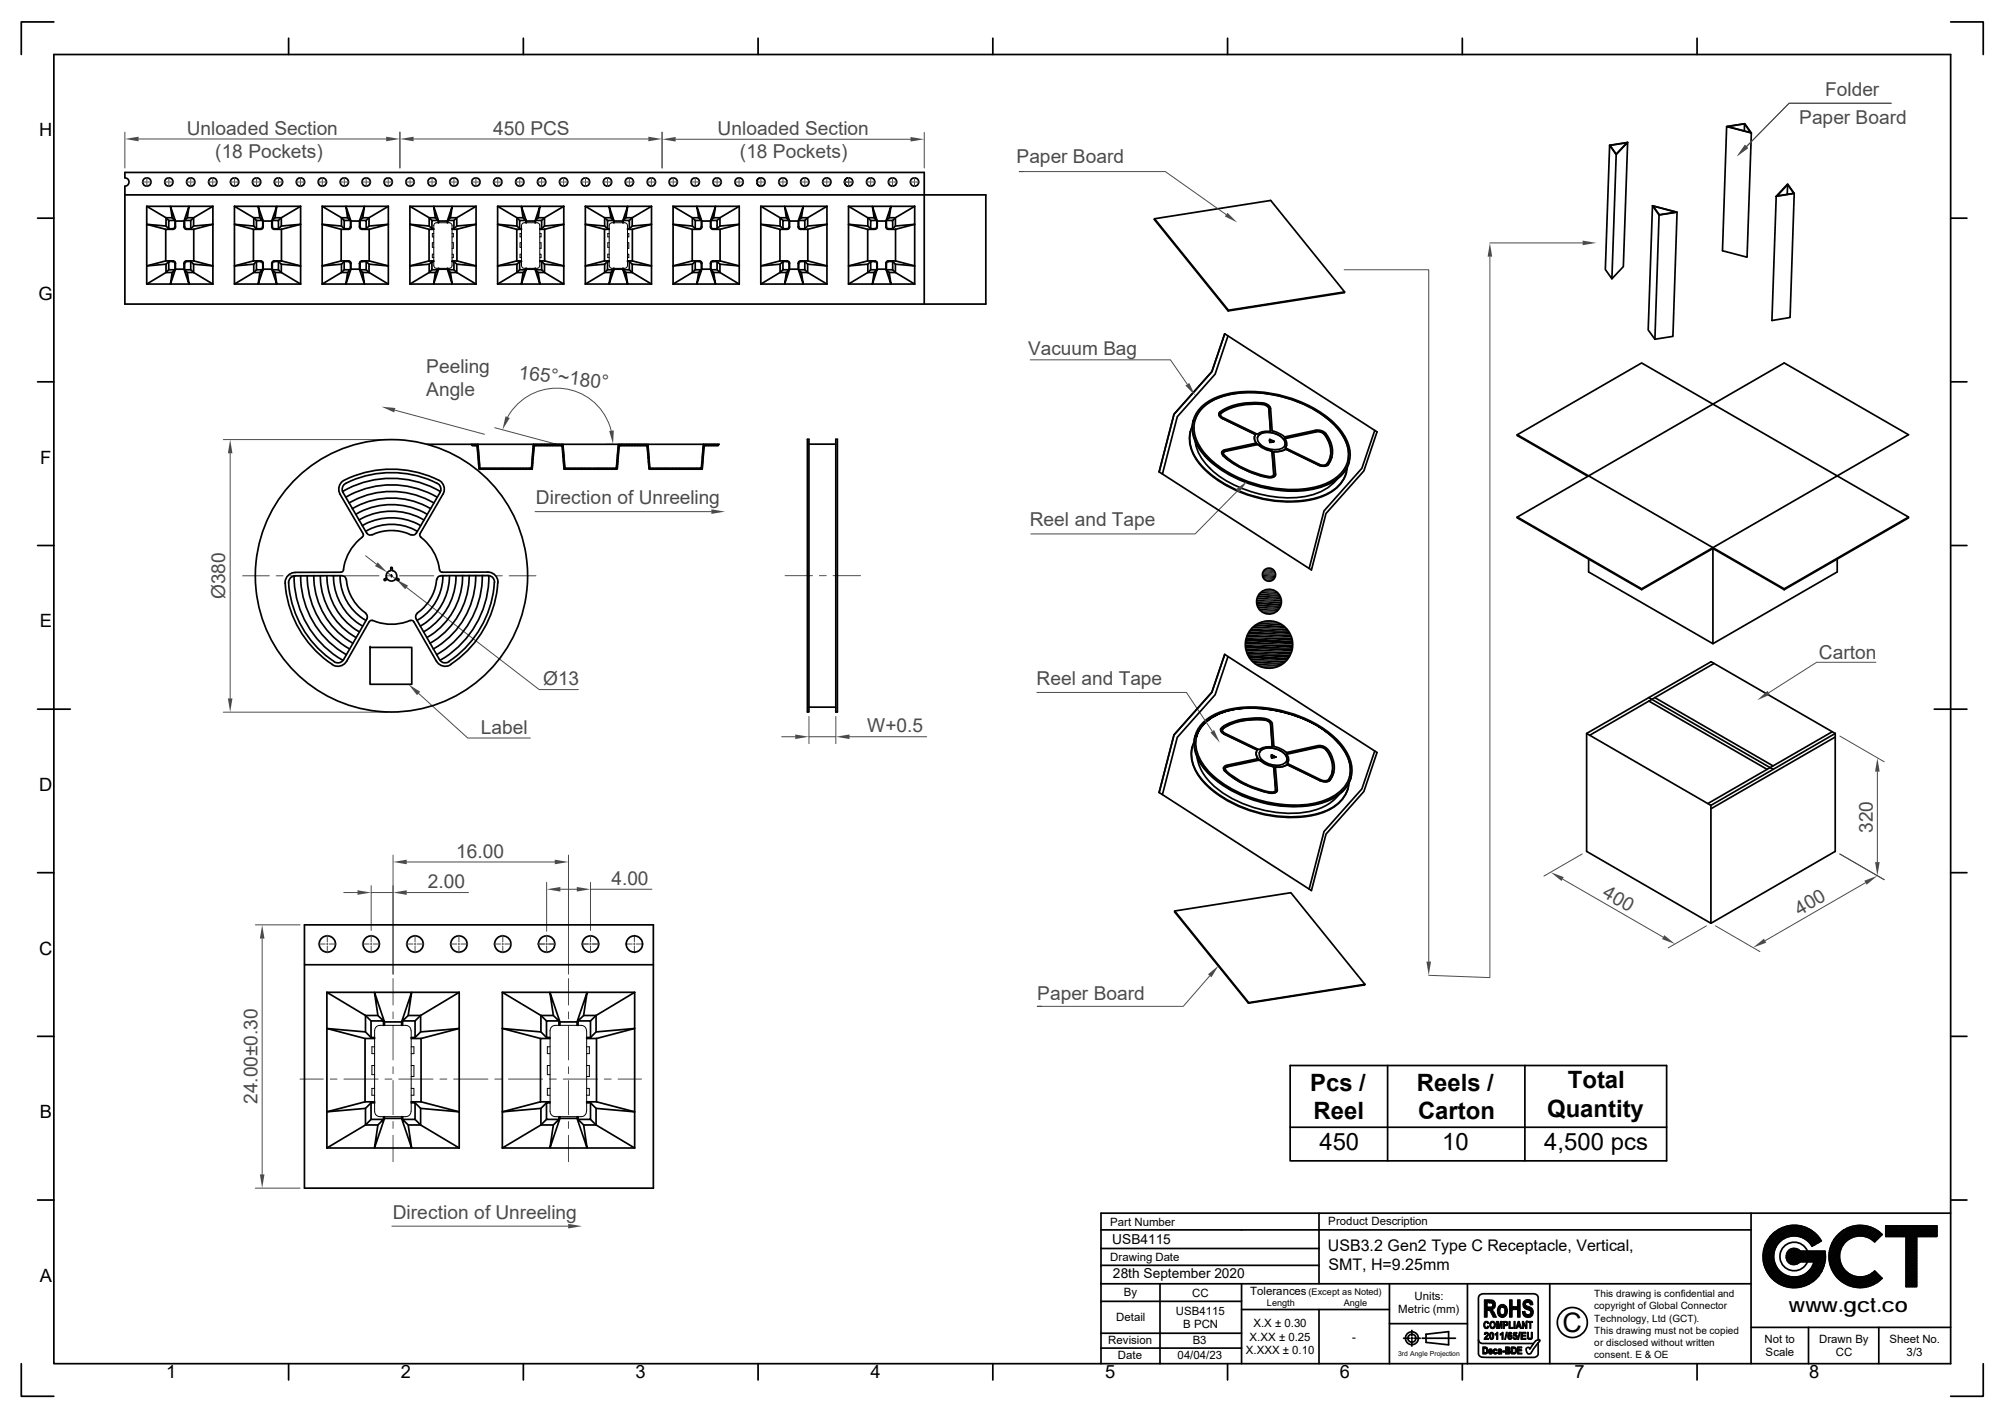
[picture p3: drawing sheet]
<svg xmlns="http://www.w3.org/2000/svg" width="297mm" height="210mm" viewBox="0 0 297 210" stroke-linecap="round" stroke-linejoin="round" font-family="sans-serif">
<defs><g id="words">
<text font-size="4" x="231.5" y="197.3">C</text>
<g font-size="3.5">
<text x="194.1" y="161.5">Pcs /</text>
<text x="209.9" y="161.5">Reels /</text>
<text x="232.3" y="161.1">Total</text>
<text x="194.6" y="165.7">Reel</text>
<text x="210.1" y="165.8">Carton</text>
<text x="229.2" y="165.4">Quantity</text>
<text x="195.5" y="170.3">450</text>
<text x="213.6" y="170.3">10</text>
<text x="228.8" y="170.3">4,500 pcs</text>
</g>
<text font-size="3" x="265" y="194.3">www.gct.co</text>
<g font-size="2.8" fill="#4b4b4b">
<text x="270.4" y="14.3">Folder</text>
<text x="27.7" y="19.9">Unloaded Section</text>
<text x="31.9" y="23.4">(18 Pockets)</text>
<text x="73" y="19.9">450 PCS</text>
<text x="106.3" y="20">Unloaded Section</text>
<text x="109.6" y="23.5">(18 Pockets)</text>
<text x="266.6" y="18.3">Paper Board</text>
<text x="150.6" y="24.1">Paper Board</text>
<text x="152.3" y="52.5">Vacuum Bag</text>
<text x="63.1" y="58.6">Angle</text>
<text x="63.1" y="55.3">Peeling</text>
<text x="76.8" y="56.1" transform="rotate(6 76.8 56.1)">165°~180°</text>
<text x="79.4" y="74.7">Direction of Unreeling</text>
<text x="152.5" y="78">Reel and Tape</text>
<text x="33.4" y="88.8" transform="rotate(-90 33.4 88.8)">Ø380</text>
<text x="80.5" y="101.4">Ø13</text>
<text x="153.6" y="101.4">Reel and Tape</text>
<text x="269.5" y="97.5">Carton</text>
<text x="71.2" y="108.7">Label</text>
<text x="128.5" y="108.4">W+0.5</text>
<text x="277.5" y="123.3" transform="rotate(-90 277.5 123.3)">320</text>
<text x="63.4" y="131.5">2.00</text>
<text x="67.6" y="127">16.00</text>
<text x="90.6" y="131">4.00</text>
<text x="237.3" y="132.7" transform="rotate(30 237.3 132.7)">400</text>
<text x="266.6" y="135.6" transform="rotate(-30 266.6 135.6)">400</text>
<text x="153.7" y="148.1">Paper Board</text>
<text x="38.2" y="163.5" transform="rotate(-90 38.2 163.5)">24.00±0.30</text>
<text x="58.2" y="180.5">Direction of Unreeling</text>
</g>
<g font-size="2.7">
<text x="5.8" y="20.2">H</text>
<text x="5.7" y="44.4">G</text>
<text x="5.9" y="68.7">F</text>
<text x="5.9" y="92.9">E</text>
<text x="5.8" y="117.1">D</text>
<text x="5.8" y="141.4">C</text>
<text x="5.9" y="165.6">B</text>
<text x="5.9" y="189.8">A</text>
<text x="24.6" y="204.1">1</text>
<text x="59.4" y="204.1">2</text>
<text x="94.2" y="204.1">3</text>
<text x="128.9" y="204.1">4</text>
<text x="163.7" y="204.1">5</text>
<text x="198.5" y="204.1">6</text>
<text x="233.3" y="204.1">7</text>
<text x="268" y="204.1">8</text>
</g>
<g font-size="2.4">
<text x="196.7" y="185.2">USB3.2 Gen2 Type C Receptacle, Vertical,</text>
<text x="196.8" y="188.1">SMT, H=9.25mm</text>
</g>
<g font-size="2">
<text x="164.8" y="184.2">USB4115</text>
<text x="164.9" y="189.3">28th September 2020</text>
</g>
<g font-size="1.7">
<text x="164.5" y="181.6">Part Number</text>
<text x="196.8" y="181.4">Product Description</text>
<text x="164.5" y="186.7">Drawing Date</text>
<text x="166.5" y="191.8">By</text>
<text x="185.2" y="191.8">Tolerances</text>
<text x="165.4" y="195.7">Detail</text>
<text x="174.2" y="194.7">USB4115</text>
<text x="175.3" y="196.6">B PCN</text>
<text x="176.6" y="192">CC</text>
<text x="185.7" y="196.5">X.X ± 0.30</text>
<text x="207.2" y="194.4">Metric (mm)</text>
<text x="209.5" y="192.5">Units:</text>
<text x="164.2" y="199.1">Revision</text>
<text x="165.6" y="201.3">Date</text>
<text x="174.5" y="201.3">04/04/23</text>
<text x="176.7" y="199.1">B3</text>
<text x="184.6" y="200.6">X.XXX ± 0.10</text>
<text x="185.1" y="198.6">X.XX ± 0.25</text>
<text x="200.3" y="198.5">-</text>
<text x="261.4" y="198.8">Not to</text>
<text x="261.6" y="200.8">Scale</text>
<text x="269.5" y="198.8">Drawn By</text>
<text x="272" y="200.8">CC</text>
<text x="279.9" y="198.8">Sheet No.</text>
<text x="282.5" y="200.8">3/3</text>
</g>
<g font-size="1.5">
<text x="236.2" y="193.9">copyright of Global Connector</text>
<text x="236.2" y="192.1">This drawing is confidential and</text>
<text x="236.2" y="195.7">Technology, Ltd (GCT).</text>
<text x="236.2" y="197.5">This drawing must not be copied</text>
<text x="236.2" y="201">consent. E &amp; OE</text>
<text x="236.2" y="199.2">or disclosed without written</text>
</g>
<g font-size="1.4">
<text x="193.8" y="191.8">(Except as Noted)</text>
<text x="187.7" y="193.4">Length</text>
<text x="199.1" y="193.4">Angle</text>
</g>
<text font-size="1" x="207.1" y="200.8">3rd Angle Projection</text>
</g></defs>
<g fill="none" stroke="#000" stroke-width=".25">
<path d="M8 3.2h-4.8v4.9M8 8.1h281v193.8h-281zM42.8 5.7v2.4M77.5 5.7v2.4M112.3 5.7v2.4M147.1 5.7v2.4M181.9 5.7v2.4M216.6 5.7v2.4M251.4 5.7v2.4M255.8 18.7l-.6 18.4 3.6 1 .7-18.4M289 3.2h4.8v4.9M5.6 32.3h2.4"/>
<path d="M238.5 21.5l.9 1.4-.6 18.4-1-1.4zM239.4 22.9l1.7-1.8-.6 18.4-1.7 1.8M241 21.1l-1.6 1.7-.9-1.3M244.8 30.5l-.6 18.4 1 1.3M244.8 30.5l1 1.3-.6 18.4M244.8 30.5l3.7 .9-2.7 .4M244.9 30.5l3.4 .9-2.5 .4zM248.5 31.4l-.7 18.4-2.6 .4M264.8 27.3l.9 1.3-2.5 .4zM264.8 27.3v1.5M265.8 28.6l-.6 18.4-2.7 .5 .6-18.4 2.7-.5-1-1.4-1.7 1.9M289 32.3h2.4"/>
<path d="M5.6 56.5h2.4M289 56.5h2.4M224.8 76.6l18.4 10.6M224.8 64.4l18.4-10.7 39.5 22.9-18.4 10.6v.1M224.8 76.6l39.5-22.9 18.4 10.7-39.5 22.8M224.8 64.4v.1l10.4 6M224.8 76.6v.1l18.4 10.6M224.8 64.4l39.5 22.8M282.7 76.7l-18.4 10.6M5.6 80.8h2.4M243.2 87.2v.1l10.6-6.1 10.5 6.1M253.8 81.1v14.2l-18.4-10.6v-1.9"/>
<path d="M253.9 98.2l-18.4 10.7M272.2 82.8v1.9l-18.4 10.6M289 80.8h2.4M5.6 105h4.8M235.1 108.6l18.4-10.6 18.4 10.6M244.3 103.3l18.4 10.6M244.3 103.8l17.5 10.1M245.2 103.3l17.5 10.1M271.4 108.4l-18.4 10.6M271.9 108.6l-18.4 10.7-18.4-10.7v17.5l18.4 10.6v-17.4M271.9 109.1l-18.4 10.7M271.9 108.6v17.5l-18.4 10.6"/>
<path d="M286.6 105h4.8M5.6 129.2h2.4M289 129.2h2.4M5.6 153.5h2.4M289 153.5h2.4M5.6 177.7h2.4M195.4 179.6v10.5M259.4 179.6v22.3M289 179.6h-125.9v22.3M289 177.7h2.4M163.1 182.1h96.3M163.1 190.1h96.3"/>
<path d="M163.1 192.7h20.8M163.1 197.4h20.8M163.1 187.4h32.3M163.1 184.9h32.3M163.1 199.6h20.8M171.9 190.1v11.8M183.9 190.1v11.8M183.9 193.9h21.9M195.4 193.9v8M205.8 196h11.6M205.8 190.1v11.8M207.9 198.2h.9"/>
<path d="M209 198.2h.3M209.2 197v.8M209.2 198v.3M209.2 198.5v.8M209.5 198.2h.9M210.7 198.2h4.9M211.3 197.6l3.3-.4v1.9l-3.3-.3zM217.4 190.1v11.8M219 198.4a.69 .69 0 0 0 1 .6h7.2M226.1 199.7l.4-.2 .2 .3 .1-.3a1.9 1.9 0 0 1 1.1-1.1h.1l.1 .2-1.2 1.6a.38 .38 0 0 1-.6 .2l-.2-.4zM227.9 198.4v-5.2a1.98 1.98 0 0 0-.3-1.5 6 6 0 0 0-2.3-.1h-4.6a1.77 1.77 0 0 0-1.6 .3l-.1 8.5a.68 .68 0 0 0 .9 .6h7.5l.3-.1 .2-.3v-1.8M229.6 190.1v11.8"/>
<path d="M259.4 196.6h29.6M262.8 185.9l-1.4 1.4M262.8 186.1l-1.4 1.4M262.8 186.4l-1.3 1.3M262.8 185.7l-1.5 1.4M262.8 186.6l-1.2 1.2M262.8 185.4l-1.5 1.5M262.8 186.8l-1.2 1.2M262.9 187l-1.2 1.2M263 185l-1.8 1.7M263 182.4l-.8 .8M263 187.1l-1.2 1.2"/>
<path d="M263 187.3l-1.1 1.2M263.1 187.5l-1.1 1.1M263.1 184.6l-1.9 1.9M263.2 187.6l-1.1 1.2M263.3 187.8l-1.2 1.1M263.4 187.9l-1.1 1.1M263.5 188l-1.1 1.2M263.6 188.2l-1.1 1.1M263.6 182l-1.9 1.9M263.7 188.3l-1.1 1.1M263.8 188.4l-1.1 1.1M264 188.5l-1.2 1.1"/>
<path d="M264.1 181.8l-2.6 2.5M264.1 188.6l-1.1 1.1M264.2 188.7l-1.1 1.1M264.4 188.8l-1.2 1.1M264.5 181.7l-3.1 3M264.6 188.8l-1.2 1.2M264.7 188.9l-1.2 1.2M264.8 181.6l-3.5 3.4M264.9 189l-1.2 1.2M265.1 181.5l-3.8 3.8M265.1 189l-1.2 1.3M265.3 189.1l-1.3 1.2"/>
<path d="M265.3 181.5l-4.1 4.1M265.4 184.9l-.7 .8M265.5 189.1l-1.3 1.3M265.6 181.4l-4.4 4.4M265.7 189.1l-1.3 1.3M265.7 184.9l-1.1 1.1M265.8 181.4l-4.6 4.7M265.9 184.9l-1.3 1.3M265.9 189.1l-1.4 1.4M266.1 181.4l-4.9 4.9M266.1 184.9l-1.5 1.5M266.2 189.1l-1.5 1.4"/>
<path d="M266.3 181.5l-1.9 1.9M266.3 185l-1.6 1.6M266.5 185l-1.7 1.7M266.5 189l-1.6 1.6M266.5 181.5l-1.7 1.7M266.6 185.2l-1.7 1.6M266.7 185.3a1.26 1.26 0 0 0-1.7-.1 1.19 1.19 0 0 0-.3 1.3 1.19 1.19 0 0 0 1.2 .7l.6-.2 .2-.2M266.7 181.5l-1.6 1.6M266.7 186.8h2.1a3.1 3.1 0 0 1-4.5 1.9 3.1 3.1 0 0 1-.6-4.8 3.1 3.1 0 0 1 4.8 .6l1.3-.7a4.6 4.6 0 0 0-7.5-.8 4.6 4.6 0 0 0 1.8 7.3 4.6 4.6 0 0 0 6.3-4.1v-.9h-3.7l-1.7 1.7M266.8 188.9l-1.7 1.7M266.9 181.6l-1.5 1.4M267 185.3l-1.8 1.8"/>
<path d="M267.1 181.6l-1.4 1.4M267.2 185.3l-1.9 1.9M267.2 188.8l-1.9 1.9M267.3 181.7l-1.4 1.3M267.4 185.3l-1.9 1.9M267.4 181.7l-1.3 1.3M267.6 181.8l-1.3 1.3M267.7 185.3l-2 2M267.8 181.9l-1.3 1.2M267.8 185.3a2.12 2.12 0 0 0-3.3-.9 2.12 2.12 0 0 0 0 3.3 2.12 2.12 0 0 0 3.3-.9M267.9 185.3l-2 2M267.9 196.6v5.3"/>
<path d="M267.9 182l-1.2 1.1M268.1 182l-1.2 1.2M268.1 185.3l-1.9 1.9M268.2 182.1l-1.1 1.2M268.4 185.3l-1.6 1.5M268.4 182.2l-1.2 1.2M268.5 182.3l-1.1 1.1M268.6 185.3l-1.6 1.5M268.6 182.4l-1.1 1.1M268.8 182.5l-1.1 1.1M268.8 185.3l-1.5 1.5M268.9 182.6l-1.1 1.1"/>
<path d="M269 182.7l-1.1 1.1M269.1 185.3l-1.6 1.5M269.1 182.8l-1.1 1.2M269.3 183l-1.2 1.1M269.3 185.3l-1.6 1.5M269.4 183.1l-1.2 1.1M269.5 183.2l-1.1 1.1M269.5 188.8l-.9 1M269.5 185.3l-1.5 1.5M269.6 183.4l-1.2 1.1M269.7 183.5l-.9 .8M269.7 183.6l-.3 .4"/>
<path d="M269.8 185.3l-1.6 1.5M269.9 188.2l-2 2M270 185.3l-1.6 1.5M270.1 187.8l-2.6 2.6M270.2 187.4l-3 3.1M270.2 185.3l-1.5 1.5M270.3 187.1l-3.5 3.5M270.4 185.4l-1.7 1.7M270.4 186.8l-3.8 3.8M270.4 185.6l-1.9 1.9M270.4 185.8l-4.8 4.9M270.4 186.3l-4.4 4.4"/>
<path d="M270.4 186.5l-4.1 4.2M270.4 186l-4.6 4.7M272.5 186.1l-1.3 1.3M272.5 185.8l-1.4 1.4M272.5 186.3l-1.3 1.3M272.6 185.5l-1.5 1.5M272.6 186.5l-1.3 1.3M272.6 186.7l-1.2 1.2M272.6 185.2l-1.6 1.6M272.6 186.9l-1.2 1.2M272.7 187.1l-1.2 1.1M272.8 187.2l-1.2 1.2"/>
<path d="M272.8 184.9l-1.8 1.7M272.8 187.4l-1.1 1.1M272.9 187.5l-1.1 1.2M273 187.7l-1.1 1.1M273 184.4l-2 2M273.1 187.8l-1.1 1.2M273.2 182.1l-1.5 1.5M273.2 188l-1.1 1.1M273.3 188.1l-1.1 1.1M273.4 188.2l-1.1 1.1M273.6 188.3l-1.2 1.1M273.7 181.8l-2.3 2.3"/>
<path d="M273.7 188.4l-1.1 1.2M273.8 188.5l-1.1 1.2M274 188.6l-1.2 1.2M274.1 181.7l-2.9 2.8M274.1 188.7l-1.1 1.2M274.3 188.8l-1.2 1.2M274.4 181.6l-3.3 3.3M274.4 188.9l-1.1 1.1M274.6 188.9l-1.2 1.2M274.7 181.5l-3.7 3.7M274.8 189l-1.2 1.2M275 189l-1.3 1.3"/>
<path d="M275 181.5l-4 4M275.2 189.1l-1.3 1.3M275.3 181.4l-4.3 4.3M275.4 189.1l-1.3 1.3M275.5 181.4l-4.5 4.6M275.6 189.1l-1.4 1.4M275.7 181.4l-4.7 4.8M275.9 189.1l-1.5 1.4M275.9 181.5l-2 2M276.1 189l-1.5 1.6M276.2 181.5l-1.8 1.7M276.4 181.5l-1.6 1.6"/>
<path d="M276.4 189l-1.6 1.6M276.6 181.6l-1.5 1.5M276.8 181.6l-1.5 1.4M276.8 188.8l-1.8 1.8M276.9 181.7l-1.3 1.3M277.1 181.7l-1.3 1.3M277.3 181.8l-1.3 1.2M277.4 188.5l-2.2 2.2M277.5 181.8l-1.3 1.3M277.6 181.9l-1.2 1.2M277.8 182l-1.2 1.2M277.8 188.3l-2.3 2.4"/>
<path d="M277.9 182.1l-1.1 1.1M277.9 188.4l-2.2 2.3M278.1 188.5l-2.2 2.2M278.1 182.2l-1.2 1.1M278.2 188.7l-2 1.9M278.2 182.3l-1.1 1.1M278.3 188.8l-1.8 1.8M278.3 182.4l-1.1 1.1M278.3 196.6v5.3M278.4 188.9l-1.6 1.6M278.5 182.5l-1.1 1.1M278.5 189l-1.4 1.4"/>
<path d="M278.6 182.6l-1.1 1.1M278.6 189.1l-1.1 1.1M278.7 182.7l-1.1 1.1M278.8 189.2l-.7 .7M278.8 182.8a4.6 4.6 0 0 0-6.5 0 4.6 4.6 0 0 0 0 6.5 4.6 4.6 0 0 0 6.5 0M278.8 182.8l-1.1 1.1a3.1 3.1 0 0 0-4.3 0 3.1 3.1 0 0 0 0 4.3 3.1 3.1 0 0 0 4.3 0l1.1 1.1M279.4 181.5h7.6v1.6h-3v7.4h-1.6v-7.4h-3zM279.4 181.5v.1M279.6 181.5l-.2 .3M279.9 181.5l-.5 .5M280.1 181.5l-.7 .8M280.4 181.5l-1 1"/>
<path d="M280.6 181.5l-1.2 1.2M280.8 181.5l-1.4 1.5M281.1 181.5l-1.6 1.6M281.3 181.5l-1.6 1.6M281.5 181.5l-1.5 1.6M281.8 181.5l-1.6 1.6M282 181.5l-1.6 1.6M282.2 181.5l-1.5 1.6M282.5 181.5l-1.6 1.6M282.7 181.5l-1.6 1.6M282.9 181.5l-1.5 1.6M283.2 181.5l-1.6 1.6"/>
<path d="M283.4 181.5l-1.6 1.6M283.7 181.5l-1.6 1.6M283.9 181.5l-1.6 1.6M284 190l-.6 .5M284 189.7l-.9 .8M284 189.5l-1.1 1M284 189.2l-1.3 1.3M284 189l-1.6 1.5M284 190.4l-.2 .1M284 190.2l-.4 .3M284 183.4l-1.6 1.5M284 183.6l-1.6 1.6"/>
<path d="M284 183.8l-1.6 1.6M284 184.1l-1.6 1.5M284 184.3l-1.6 1.6M284 184.5l-1.6 1.6M284 184.8l-1.6 1.5M284 185l-1.6 1.6M284 185.2l-1.6 1.6M284 185.5l-1.6 1.6M284 185.7l-1.6 1.6M284 186l-1.6 1.5M284 186.2l-1.6 1.6M284 186.4l-1.6 1.6"/>
<path d="M284 186.7l-1.6 1.5M284 186.9l-1.6 1.6M284 187.1l-1.6 1.6M284 187.4l-1.6 1.5M284 187.6l-1.6 1.6M284 187.8l-1.6 1.6M284 188.1l-1.6 1.5M284 188.3l-1.6 1.6M284 188.5l-1.6 1.6M284 188.8l-1.6 1.5M284.1 181.5l-1.7 1.8M284.4 181.5l-2 2"/>
<path d="M284.6 181.5l-2.2 2.3M284.8 181.5l-2.4 2.5M285.1 181.5l-2.7 2.7M285.3 181.5l-2.9 3M285.5 181.5l-3.1 3.2M285.8 181.5l-1.6 1.6M286 181.5l-1.6 1.6M286.2 181.5l-1.5 1.6M286.5 181.5l-1.6 1.6M286.7 181.5l-1.6 1.6M287 181.8l-1.4 1.3M287 181.5l-1.6 1.6"/>
<path d="M287 183l-.2 .1M287 182.7l-.4 .4M287 182.5l-.7 .6M287 182.2l-.9 .9M287 182l-1.1 1.1M3.2 201.9v4.9h4.8M42.8 201.9v2.5M77.5 201.9v2.5M112.3 201.9v2.5M147.1 201.9v2.5M181.9 201.9v2.5M216.6 201.9v2.5"/>
<path d="M251.4 201.9v2.5M293.8 201.9v4.9h-4.8"/>
<circle cx="209.2" cy="198.2" r=".96"/>
<circle cx="209.2" cy="198.2" r=".59"/>
<circle cx="232.9" cy="195.8" r="2.22"/>
</g>
<g fill="#000" stroke="#000" stroke-width=".15">
<path d="M219.9 197.4h.3l-.1 .2h-.2z" fill-rule="evenodd"/>
<path d="M219.7 199.4l.5 .1 .1 .1h-.4v.7l.4 .1-.1 .1h-.5z" fill-rule="evenodd"/>
<path d="M220 195.7h.3l.2 .1-.4 .1-.1 .2 .1 .4 .4 .1-.2 .2-.3-.1-.2-.3v-.4z" fill-rule="evenodd"/>
<path d="M220 197.4a.35 .35 0 0 1 .5 0 .35 .35 0 0 1-.1 .5l-.2 .3h.3v.2h-.6l.1-.4a.44 .44 0 0 0 .3-.6h-.4z" fill-rule="evenodd"/>
<path d="M219.9 199.6h.4l.1 .1-.1 .7-.4-.1h.2a.43 .43 0 0 0 0-.6z" fill-rule="evenodd"/>
<path d="M220.2 196.6l.2-.3 .2 .1-.1 .2z" fill-rule="evenodd"/>
<path d="M220.2 195.8h.3l.1 .2h-.2z" fill-rule="evenodd"/>
<path d="M220.6 199.9h.2l-.1 .2h.4v.1h-.4l.1 .2h.3l-.1 .1h-.3l-.1-.1z" fill-rule="evenodd"/>
<path d="M219.9 192.5h.9a.65 .65 0 0 1 .7 .4h-1.2v.7h1.1l-.3 .4h-.8v1.1h-.4z" fill-rule="evenodd"/>
<path d="M220.7 195.9l.4-.1a.38 .38 0 0 0-.2 .4 .38 .38 0 0 0 .2 .4h.3l-.2 .2-.3-.1-.2-.4z" fill-rule="evenodd"/>
<path d="M220.6 199.8h.4l.1 .3h-.4h.2v-.1l-.3-.1z" fill-rule="evenodd"/>
<path d="M220.8 197.4l.3-.1 .1 .1-.3 .1v.6l.3 .1-.1 .2-.3-.1-.1-.2v-.5z" fill-rule="evenodd"/>
<path d="M220.4 194h.7l.6 1.1h-.5l-.5-1z" fill-rule="evenodd"/>
<path d="M220.8 195.8a.5 .5 0 0 1 .7 0 .5 .5 0 0 1 0 .7l-.1 .1h-.3l.2-.2v-.4l-.1-.1z" fill-rule="evenodd"/>
<path d="M221 197.4l.3 .1-.1 .7h-.2l.1-.2v-.4z" fill-rule="evenodd"/>
<path d="M221.3 199.9h.2l-.1 .1v.3l.4 .1-.1 .1h-.3l-.1-.1z" fill-rule="evenodd"/>
<path d="M220.6 192.9h.9v.1l-.1 .6h-1.1h.5a.34 .34 0 0 0 .3-.3 .34 .34 0 0 0-.2-.4z" fill-rule="evenodd"/>
<path d="M221.5 197.5l.2 .1-.2 .1z" fill-rule="evenodd"/>
<path d="M221.3 199.8l.3-.1 .2 .3-.5-.1z" fill-rule="evenodd"/>
<path d="M221.5 197.5l.3-.2h.1v1.1h-.2v-.8z" fill-rule="evenodd"/>
<path d="M221.7 195.7h.3l-.2 .2v.8h-.1z" fill-rule="evenodd"/>
<path d="M222 195.7l.1 .7-.1 .3-.2-.8z" fill-rule="evenodd"/>
<path d="M222 199.8l.3-.1 .1 .2h-.3v.1l-.2-.1z" fill-rule="evenodd"/>
<path d="M222.2 197.5l.3 .1-.3 .1z" fill-rule="evenodd"/>
<path d="M222.2 199.9h.2l.1 .5h-.3l.1-.2-.3-.1 .3-.1z" fill-rule="evenodd"/>
<path d="M222.3 195.7h.2l-.1 .2-.2 .8h-.2z" fill-rule="evenodd"/>
<path d="M222.5 195.7v1h-.1v-.8z" fill-rule="evenodd"/>
<path d="M222 193.4a.67 .67 0 0 1 1.2 .1l-.6 .1a.61 .61 0 0 0-.4 .5 .61 .61 0 0 0 .4 .6h-.6l-.2-.7z" fill-rule="evenodd"/>
<path d="M222.2 197.5l.3-.2h.2v1.1h-.2v-.8z" fill-rule="evenodd"/>
<path d="M223.2 197.3h.1l-.2 1.1h-.2z" fill-rule="evenodd"/>
<path d="M222.7 195.7h.5l.2 .1h-.5v.4h.5l-.2 .1h-.3v.4h-.2z" fill-rule="evenodd"/>
<path d="M222.6 193.6l.6-.1a1 1 0 0 1-.7 1.6l-.5-.4h.6a.63 .63 0 0 0 .3-.6 .63 .63 0 0 0-.3-.5z" fill-rule="evenodd"/>
<path d="M223 195.8h.4v.4h-.5l.3-.1-.1-.2z" fill-rule="evenodd"/>
<path d="M223 199.4l.6 .1 .1 .1h-.5v.3h.5h-.1l.1 .2h-.5v.2h.6l-.2 .2h-.6z" fill-rule="evenodd"/>
<path d="M223.3 199.6h.4v.3h-.5l.3-.1v-.2z" fill-rule="evenodd"/>
<path d="M223.5 195.7h.2v.9h.5v.1h-.7z" fill-rule="evenodd"/>
<path d="M223.6 197.7h.3h-.3z" fill-rule="evenodd"/>
<path d="M223.5 197.4l.3-.1 .2 .1-.4 .1v.2l.4 .1-.4 .1v.2l.1 .1h-.3v-.1v-.5z" fill-rule="evenodd"/>
<path d="M223.7 197.8h.3a.34 .34 0 0 1 0 .4 .34 .34 0 0 1-.5 .1l-.1-.1h.4v-.1z" fill-rule="evenodd"/>
<path d="M223.7 197.4h.3v.1z" fill-rule="evenodd"/>
<path d="M223.6 192.5h.4v1l.8 .4h-.8v1.2h-.4z" fill-rule="evenodd"/>
<path d="M223.9 199.4l.5 .1 .2 .1h-.5v.7l.5 .1-.1 .1h-.6z" fill-rule="evenodd"/>
<path d="M224.3 195.7h.2v1h-.2z" fill-rule="evenodd"/>
<path d="M224.1 198.1l.6 .1-.4 .2z" fill-rule="evenodd"/>
<path d="M224.4 197.7h.2z" fill-rule="evenodd"/>
<path d="M224.2 199.6h.4l.1 .6-.1 .2-.5-.1h.3l.1-.2v-.4z" fill-rule="evenodd"/>
<path d="M224.5 197.8h.2v.4h-.2l.1-.1v-.2z" fill-rule="evenodd"/>
<path d="M224.3 197.3h.4v.2h-.3v.2l.3 .1-.5 .1z" fill-rule="evenodd"/>
<path d="M225.1 197.3h.1l-.2 1.1h-.2z" fill-rule="evenodd"/>
<path d="M224.9 195.7h.2l-.2 .6 .3 .2h-.4l-.1 .2h-.1z" fill-rule="evenodd"/>
<path d="M225.1 195.7l.3 1h-.2v-.2l-.3-.2h.2l-.1-.4z" fill-rule="evenodd"/>
<path d="M224.8 192.5h.4v2.6h-.4v-1.2l-.8-.4h.8z" fill-rule="evenodd"/>
<path d="M224.8 199.4h.7v.2h-.5v.3h.4v.2h-.4v.2h.5v.2h-.7z" fill-rule="evenodd"/>
<path d="M225.5 195.7h.2v1h-.2z" fill-rule="evenodd"/>
<path d="M225.7 195.7l.4 .7v.3l-.4-.7z" fill-rule="evenodd"/>
<path d="M225.5 194.2h.4l.1 .3 .4 .2h-.7z" fill-rule="evenodd"/>
<path d="M225.3 197.3h.8v.1h-.6v.3h.5v.2h-.5v.3h.6v.2h-.8z" fill-rule="evenodd"/>
<path d="M226.1 195.7v1h.1v-1z" fill-rule="evenodd"/>
<path d="M225.7 192.8a.79 .79 0 0 1 1.3 .1h-.7a.28 .28 0 0 0-.3 .3 .28 .28 0 0 0 .3 .2 .83 .83 0 0 1 .8 1.2 .83 .83 0 0 1-1.4 .2v-.1h.7a.36 .36 0 0 0 .4-.4 .36 .36 0 0 0-.5-.3l-.3-.2a.77 .77 0 0 1-.3-1z" fill-rule="evenodd"/>
<path d="M226.3 197.3h.1l.1 .8 .2 .1h-.4z" fill-rule="evenodd"/>
<path d="M226.3 192.9h.7l.1 .3h-.4l-.2-.3z" fill-rule="evenodd"/>
<path d="M226.8 197.3h.2v.8a.42 .42 0 0 1-.6 .2l-.1-.1 .5-.1z" fill-rule="evenodd"/>
<path d="M226.4 195.7h.7v.1h-.3v.9h-.2v-.9h-.2z" fill-rule="evenodd"/>
<path d="M220.9 200.3l.2 .1h-.3z" fill-rule="evenodd"/>
<path d="M221.7 200.2l.1 .1v.1h-.3z" fill-rule="evenodd"/>
<path d="M221.9 200.4l.4 .1h-.2z" fill-rule="evenodd"/>
<path d="M221.9 200.2h.4h-.2v.2h.4v.1l-.6-.1z" fill-rule="evenodd"/>
<path d="M222.6 200h.3v.2h-.3z" fill-rule="evenodd"/>
<path d="M223.4 200.1h.3l.1 .2h-.6h.4l-.1-.2z" fill-rule="evenodd"/>
</g>
<path d="M260.3 103.7l1.6-1.4 .3 .6z" fill="#4b4b4b"/>
<path d="M277.9 98.1h-8.8l-7.1 4.5" fill="none" stroke="#4b4b4b" stroke-width=".15"/>
<path d="M258.5 21.4l.5 .5-1.7 1.2z" fill="#4b4b4b"/>
<path d="M280.2 15.3h-15.2l-6.3 6.4" fill="none" stroke="#4b4b4b" stroke-width=".15"/>
<g fill="none" stroke="#000" stroke-width=".25">
<path d="M171 32.4l17.3-2.7 10.9 13.5v.1l-17.3 2.7-10.9-13.5zM171 32.4l11 13.5 17.2-2.7M187 59.9h.1a1.02 1.02 0 0 1 .9 .6M187 59.9a9.4 9.4 0 0 0-6.1 1.3M187 59.8h.2a.99 .99 0 0 1 .8 .6M187 59.8a9.2 9.2 0 0 0-6.1 1.3M187 59.8v.1M176.4 63.8l-.1 .2a5.3 5.3 0 0 0 1.3 4.6 17.1 17.1 0 0 0 9.7 5.4 15.8 15.8 0 0 0 9-.7 5.2 5.2 0 0 0 3.2-3.3M176.6 63.1a5 5 0 0 0 1.2 5.6 18.3 18.3 0 0 0 14.3 5.5 9.1 9.1 0 0 0 6.5-2.6 4.2 4.2 0 0 0 1-2.4M176.8 62.2a5.4 5.4 0 0 0 1.5 5.1 17.7 17.7 0 0 0 12.4 5.4 12.4 12.4 0 0 0 7.4-1.7 4.2 4.2 0 0 0 1.8-2.6M177 62.3a5.1 5.1 0 0 1 3.6-3.4 17.4 17.4 0 0 1 13.3 1.3 12 12 0 0 1 5.2 4.5 4.7 4.7 0 0 1 .6 3.6M177.1 65.4a7.5 7.5 0 0 0 3.2 4.9 18.3 18.3 0 0 0 13.3 3.2 7.4 7.4 0 0 0 4.5-2.5"/>
<path d="M177.9 60.3a9.2 9.2 0 0 1 5.6-2.2 18.6 18.6 0 0 1 14.6 5 6.8 6.8 0 0 1 1.9 4.2 4.7 4.7 0 0 1-2.7 4.1 14.2 14.2 0 0 1-9 1 17 17 0 0 1-10.2-5.5 5.3 5.3 0 0 1-1.2-5.1l.4-.7zM178.1 60.5a8.8 8.8 0 0 1 5.5-2.3 17.8 17.8 0 0 1 14.6 5.3 5.3 5.3 0 0 1 1.4 5.1 5.9 5.9 0 0 1-4.1 3.3 18.2 18.2 0 0 1-16.5-4.2l-.4-.4a6.2 6.2 0 0 1-1.7-4.5l.2-.8 .4-.8zM180.6 61.2a.71 .71 0 0 0 .5 .8l4.8 2.3M180.9 61.2l-.1 .1M180.9 61.1v.1a.54 .54 0 0 0 .4 .7l4.8 2.3M180.9 61.1v.1M181 66.9v.1a5.4 5.4 0 0 0 2.7 2.2 13.2 13.2 0 0 0 4.2 1.5h.7l.4-.4M181.1 62a.6 .6 0 0 1-.5-.5 .6 .6 0 0 1 .4-.7 9.9 9.9 0 0 1 6.4-1.1 1 1 0 0 1 .8 .8l.3 3.3h.1M181.1 62l4.8 2.3M181.1 62h.1M181.2 67.5h.1M181.2 67.5a14.2 14.2 0 0 0 6.7 3.2"/>
<path d="M181.6 66.8l-.4 .3M181.6 66.7v.1M181.6 66.7l-.3 .2a.63 .63 0 0 0 .4 .7 13.5 13.5 0 0 0 6.5 3 .47 .47 0 0 0 .5-.4M181.6 66.7l4.6-.9v.1l-4.6 .9M185.9 64.7v.5l.2 .4M185.9 64.7h.1M185.9 64.3l.1 .1M185.9 64.3h.1M186 64.4a1.07 1.07 0 0 0 .1 1.2M186.1 65.6l-4.6 1a.49 .49 0 0 0-.5 .6l.2 .3M186.2 65.9h.3M186.2 65.8h.3"/>
<path d="M186.3 64.8a1.38 1.38 0 0 1 1.5-.8 2.84 2.84 0 0 1 2.5 1.3l.1 .6M186.4 64.5a2.73 2.73 0 0 1 3.5 .2 1.11 1.11 0 0 1 .3 1.5 2.78 2.78 0 0 1-3.9-1.1zM187.9 70.7h-.1M188 60.4l.2 3.4M188.1 65.1l.7 .3-.7 .1zM188.1 65.5h.1M188.2 65.2l-.1 .1M188.2 65.1h-.1M188.2 65.2h.1M188.2 65.4v.1M188.2 65.2l.4 .2M188.2 66.8l.2 .1"/>
<path d="M188.2 63.8h.1M188.2 63.8l-.1 .1a3.1 3.1 0 0 0-1.9 .4l-.1-.1M188.3 66.7l-1-.3-.8-.6a.9 .9 0 0 0 .8 .7l.9 .3M188.3 66.7l.2 .1M188.3 66.7l-.1 .1M188.5 66.8l.2 3.5M188.5 66.8l.2 3.4M188.5 63.8l1 .4 .9 .5 4.5-1a1.77 1.77 0 0 1 2 1.3 3.5 3.5 0 0 1-.1 3.8M188.6 65.3v.1M188.7 70.2v.1M188.7 65.3v.1M188.8 66.9l.2 3.3a.82 .82 0 0 1-1.1 .5"/>
<path d="M188.8 66.9h.1M189 70.3h.1M190.4 66.5l-.7 .3-.9 .1M190.4 66.5h.1M190.4 66.5l-.8 .3-.8 .1M190.4 66.6h.1M190.4 64.9v.1M190.4 64.8v.1a1.17 1.17 0 0 1 .1 1.3M190.4 64.8v.1M190.5 66.2l-.1 .1M190.5 66.5h.1M190.5 66.5l4.8 2.4a1.33 1.33 0 0 0 1.5-.1"/>
<path d="M190.5 66.5l4.8 2.3M190.6 65.9l-.2 .4M195 64l.1-.1a1.32 1.32 0 0 1 1.1 .5M195 63.8h.1a1.39 1.39 0 0 1 1.1 .4M195 63.8v.2l-4.6 .9M195 63.8l-4.6 1M195.3 68.8v.1M196.2 64.2a3.5 3.5 0 0 1 .3 4.5 1.04 1.04 0 0 1-1.1 0l-4.9-2.3v-.2M196.2 64.2v.2a4.1 4.1 0 0 1 .9 3.3M196.8 68.8h.1M196.8 68.8a1.33 1.33 0 0 1-1.5 0M197.3 67.7l-.5 1.1"/>
<path d="M176.6 110.6v.1a5.2 5.2 0 0 0 1.3 4.6 17.3 17.3 0 0 0 9.7 5.4 15.9 15.9 0 0 0 9-.6 5.2 5.2 0 0 0 3.1-3.4M176.9 109.8a4.7 4.7 0 0 0 .5 4.7 15.2 15.2 0 0 0 8.4 5.6 17.3 17.3 0 0 0 10.2 .1 5.2 5.2 0 0 0 3.9-4.3M177.1 109l-.1 .1a5.2 5.2 0 0 0 1.3 4.6 17.4 17.4 0 0 0 10 5.4 16.3 16.3 0 0 0 8.5-.5 5.2 5.2 0 0 0 3.4-3.5M177.4 112.1a8 8 0 0 0 4 5.5 18.3 18.3 0 0 0 12.2 2.6 7.4 7.4 0 0 0 4.7-2.5M180.8 107.9v.1a.73 .73 0 0 0 .6 .7M181.2 107.9l-.1 .2M181.2 107.8l-.1 .1a.52 .52 0 0 0 .4 .7l4.9 2.4M181.2 107.8a9.1 9.1 0 0 1 6.7-1.1l.4 .4 .2 3.4-.2 .1a2.3 2.3 0 0 0-1.6 .4M181.3 113.7v.3l.2 .2M181.4 108.7l4.8 2.3M181.4 108.7h.1M181.5 114.2a13.7 13.7 0 0 0 7 3.3 .64 .64 0 0 0 .7-.4"/>
<path d="M181.5 114.2h.1M181.9 113.5l-.4 .3M186.1 111.4v.3l.3 .6M186.2 111v.1M186.2 111h.1M186.4 110.9h.2M186.5 112.6l.3 .1M186.5 112.5v.1l-4.6 .9M186.5 112.5l-4.6 1-.4 .2a2.59 2.59 0 0 0 1.5 1.5 13.8 13.8 0 0 0 5.1 2.1h.6l.3-.4M186.5 112.5l.3 .1M186.6 111.5a1.39 1.39 0 0 1 1.6-.7 2.95 2.95 0 0 1 2.4 1.2v.6M186.7 111.2l.2-.2a2.98 2.98 0 0 1 3.7 1 .99 .99 0 0 1-1.1 1.3 3 3 0 0 1-2.8-1.1l-.1-.4z"/>
<path d="M186.8 112.7l.8 .5 .9 .3M186.8 112.6a4.2 4.2 0 0 0 1.8 .8l.4 3.5M186.8 112.6v.1M187.3 106.6h.1a.96 .96 0 0 1 .8 .7M187.3 106.5v.1a9.2 9.2 0 0 0-6.1 1.3v-.1M188.3 107.2l.2 3.4v-.1M188.4 112.2h.1M188.4 111.8v.1M188.4 111.8l.1 .1M188.4 111.9l-.1 .1 .1 .1M188.4 111.8h-.1l.1 .1M188.4 111.9l.1 .1"/>
<path d="M188.4 111.9l-.1 .1M188.4 112.1v.1M188.4 112.1v.2M188.5 112l.3 .1h.1M188.5 111.9l.4 .2M188.5 111.9v.1M188.5 113.5l.2 .2M188.5 113.4v.1M188.7 113.5l.3 3.5M188.9 112.1h.1M188.9 112.1l-.2 .1h-.3M188.9 112.1h-.1"/>
<path d="M189 112.1h.1M189 116.9v.2M189 113.6h.1M189.2 117.1h.1M190.5 111.4l4.7-1a1.99 1.99 0 0 1 2.2 1.7 3.1 3.1 0 0 1-.6 3.6l-.5 .1-.7-.2-4.8-2.4M190.5 111.4l-.8-.5-1-.4-.2-3.3a1.45 1.45 0 0 0-1.6-.9 9.8 9.8 0 0 0-5.8 1.3l-.2 .4v.3l.4 .4 5 2.4a1.05 1.05 0 0 0 .1 1.2l-4.6 1a.48 .48 0 0 0-.5 .7 12.5 12.5 0 0 0 7.1 3.4l.6-.1 .2-.3-.2-3.4M190.7 113.2l-.8 .4h-.9M190.7 111.6l4.6-1a1.42 1.42 0 0 1 1.6 1.1 3.1 3.1 0 0 1-.3 3.9h-.4l-.5-.1-5-2.5a1.14 1.14 0 0 0-.1-1.4zM190.7 113.2l-.1 .1a2.66 2.66 0 0 1-1.6 .3M190.7 113.3h.1M190.7 113.2h.1M190.7 111.7h-.1"/>
<path d="M190.8 113.2v.1M190.8 113.3l4.8 2.3M190.9 112.6l-.2 .4v-.1M195.3 110.7h.1a1.28 1.28 0 0 1 1.1 .4M195.3 110.6v.1l-4.6 1v-.1M195.6 115.6h.1M196.5 111.1a4 4 0 0 1 .8 3.3M196.5 111v.1M197 115.5a1.34 1.34 0 0 1-1.4 .1M197 115.5h.1M197.6 114.4h.1M197.6 114.4l-.6 1.1"/>
<path d="M198.2 110a5.5 5.5 0 0 1 1.7 5M174 134.9l11 13.6 17.2-2.7-17.2 2.8-11-13.6"/>
<circle cx="188" cy="95.5" r="3.5"/>
<circle cx="188" cy="89.1" r="1.84"/>
<circle cx="188" cy="85.1" r=".97"/>
</g>
<g fill="#000">
<path d="M184.5 95.4l7 .6h-7zM184.5 95.4h7v.6zM184.5 94.9l7 .5h-7zM184.5 94.9h7v.5zM184.5 96l6.8 .5h-6.7zM184.5 96h7l-.2 .5zM184.6 94.4l6.9 .5h-7zM184.6 94.4h6.7l.2 .5zM184.6 96.5l6.6 .5h-6.4zM184.6 96.5h6.7l-.1 .5zM184.8 93.9l6.5 .5h-6.7zM184.8 93.9h6.4l.1 .5z"/>
<path d="M184.8 97l6.1 .4h-5.8zM184.8 97h6.4l-.3 .4zM185.1 93.5l6.1 .4h-6.4zM185.1 93.5h5.8l.3 .4zM186.9 90.6l1.9 .1h-1.6zM187 85.1l2 .2h-2zM187 85.1h2v.2zM187 84.9l2 .2h-2zM187 84.9h2v.2zM187 85.3l1.9 .2h-1.8zM187 85.3h2l-.1 .2zM187.1 84.8l1.9 .1h-2z"/>
<path d="M187.1 84.8h1.8l.1 .1zM187.1 85.5l1.7 .1h-1.6zM187.1 85.5h1.8l-.1 .1zM187.2 84.6l1.7 .2h-1.8zM187.2 84.6h1.6l.1 .2zM187.2 85.6l1.5 .2h-1.4zM187.2 85.6h1.6l-.1 .2zM187.2 87.4h1.6l.3 .2zM187.2 90.7l1.3 .2h-1zM187.2 90.7h1.6l-.3 .2zM187.2 98.9l1.1 .1zM187.2 98.9h1.6l-.5 .1z"/>
<path d="M187.3 84.4l1.5 .2h-1.6zM187.3 84.4h1.4l.1 .2zM187.3 85.8l1.3 .1h-1.2zM187.3 85.8h1.4l-.1 .1zM187.3 84.4l.1-.1 1.3 .1zM187.4 84.3h1.2l.1 .1zM187.4 85.9l1 .1zM187.4 85.9h1.2l-.2 .1zM187.2 87.4l.3-.1 1.3 .1zM187.5 87.3h1l.3 .1zM187.5 90.9h.7zM187.5 90.9h1z"/>
<path d="M187.4 84.3l.2-.1 1 .1zM187.6 84.2l1 .1zM187.6 86h.7zM187.6 86h.8zM187.6 84.2h.8zM187.7 84.2h.7zM187.7 86l.4 .1zM187.7 86h.6zM187.2 92l.5-.1 1.1 .1zM187.7 91.9l1.1 .1zM187.5 87.3h1zM187.8 87.3h.7z"/>
<path d="M187.7 84.2h.6zM187.9 84.1l.4 .1z"/>
</g>
<path d="M186.9 87.5h2.2" fill="none" stroke="#000" stroke-width=".17"/>
<path d="M186.2 98.6h3.6M186.2 92.3h3.6M186.6 87.7h2.8" fill="none" stroke="#000" stroke-width=".23"/>
<path d="M186.4 88h3.2M186.4 90.2h3.2" fill="none" stroke="#000" stroke-width=".28"/>
<path d="M185.8 98.3h4.4M185.8 92.5h4.4M186.3 88.3h3.4" fill="none" stroke="#000" stroke-width=".3"/>
<path d="M186.1 88.9h3.7M186.1 89.3h3.7M186.2 88.6h3.6" fill="none" stroke="#000" stroke-width=".34"/>
<path d="M186.2 89.6h3.6M186.3 89.9h3.4" fill="none" stroke="#000" stroke-width=".32"/>
<path d="M186.6 90.5h2.8" fill="none" stroke="#000" stroke-width=".21"/>
<path d="M186.9 90.7h2.2" fill="none" stroke="#000" stroke-width=".19"/>
<path d="M186.7 98.8h2.6M186.7 92.1h2.6" fill="none" stroke="#000" stroke-width=".15"/>
<path d="M185.4 92.9h5.2M185.4 98h5.2" fill="none" stroke="#000" stroke-width=".36"/>
<path d="M185.1 93.3h5.8M185.1 97.6h5.8" fill="none" stroke="#000" stroke-width=".4"/>
<path d="M211.3 142.4h.7l-.3 2z" fill="#4b4b4b"/>
<path d="M199.1 39.9h12.6v102.5" fill="none" stroke="#4b4b4b" stroke-width=".15"/>
<path d="M181.8 31.5l1.5 1.4-1.8-.8z" fill="#4b4b4b"/>
<path d="M151.6 25.4h-.6h21.6l9.1 6.4" fill="none" stroke="#4b4b4b" stroke-width=".15"/>
<path d="M183.1 72.5l1.7-1.2-1.2 1.6z" fill="#4b4b4b"/>
<path d="M183.3 72.7l-6.2 6.4h-24.4" fill="none" stroke="#4b4b4b" stroke-width=".15"/>
<path d="M220.7 36l.4 2h-.7z" fill="#4b4b4b"/>
<path d="M220.7 38v106.8l-9-.4" fill="none" stroke="#4b4b4b" stroke-width=".15"/>
<path d="M234.5 35.6l2 .4-2 .3z" fill="#4b4b4b"/>
<g fill="none" stroke="#4b4b4b" stroke-width=".15">
<path d="M220.7 36h13.8M35.9 85.3h4M40.9 85.3h1M42.9 85.3h5.1M49 85.3h1M51.1 85.3h5M57.1 85.3h1.1M59.2 85.3h5.1M65.3 85.3h1M67.3 85.3h5.1M73.4 85.3h1M75.4 85.3h4"/>
<path d="M116.3 85.2h4.1M121.4 85.2h1M123.4 85.2h4.1"/>
</g>
<path d="M119.6 65.1h.2v40.3h-.2zM119.8 65.8h4M123.8 65.1h.3v40.3h-.3zM54.8 95.9h6.2v5.4h-6.2zM54.8 95.9h.1M119.8 104.7h4M177.3 109a5.8 5.8 0 0 1 4.1-3.6 18.7 18.7 0 0 1 13 1.6l2 1.3a9.3 9.3 0 0 1 3.6 4.7 4.4 4.4 0 0 1-2.3 4.8 12.7 12.7 0 0 1-7.6 1.3 17.7 17.7 0 0 1-11.3-5.2 5.5 5.5 0 0 1-1.5-5.1l.5-1a7.5 7.5 0 0 1 5-2.7 18.9 18.9 0 0 1 14.7 4.1l.7 .8M178.2 107.1a10.2 10.2 0 0 1 6.7-2.4 18.9 18.9 0 0 1 13.2 4.8 7.1 7.1 0 0 1 2.2 4.5 4.7 4.7 0 0 1-2.8 4.1 14.8 14.8 0 0 1-10.2 .7 15.8 15.8 0 0 1-9.1-5.4 4.7 4.7 0 0 1-.6-5.6zM174 134.9l17.2-2.7 11 13.6" fill="none" stroke="#000" stroke-width=".25"/>
<path d="M60.5 101.3l1.8 1.1-.5 .5z" fill="#4b4b4b"/>
<path d="M33.1 65.1h24.2M34.1 67.1v36.3M33.1 105.5h24.2M62 102.7l7.3 6.6h9.3" fill="none" stroke="#4b4b4b" stroke-width=".15"/>
<g fill="#4b4b4b">
<path d="M34.1 65.1l.3 2h-.6z"/>
<path d="M33.8 103.4h.6l-.3 2.1z"/>
</g>
<path d="M54.2 82.3l1.6 1.3M57.4 84.8l1.2 1M60.2 87l19.7 15.1h5.8" fill="none" stroke="#4b4b4b" stroke-width=".15"/>
<g fill="#4b4b4b">
<path d="M56 83.3l1.4 1.5-1.8-1z"/>
<path d="M58.6 85.8l1.9 .9-.5 .6z"/>
</g>
<path d="M115.8 109.1h2M119.8 109.1h4M119.8 106.1v4M123.8 106.1v4M125.9 109.1h11.4" fill="none" stroke="#4b4b4b" stroke-width=".15"/>
<g fill="#4b4b4b">
<path d="M117.8 108.8l2 .3-2 .3z"/>
<path d="M123.8 109.1l2.1-.3v.6z"/>
</g>
<path d="M73.3 63.3l9.2 2.5M75.2 61.8a8.3 8.3 0 0 1 8.4-4.2 8.3 8.3 0 0 1 7 6.2M89.8 65.8h.9" fill="none" stroke="#4b4b4b" stroke-width=".15"/>
<g fill="#4b4b4b">
<path d="M90.3 63.8l.6-.1-.1 2.1z"/>
<path d="M74.9 61.6l.6 .3-1.1 1.7z"/>
<path d="M56.5 60.2l2.1 .2-.2 .7z"/>
</g>
<path d="M58.5 60.7l13.3 3.6" fill="none" stroke="#4b4b4b" stroke-width=".15"/>
<g fill="none" stroke="#000" stroke-width=".25">
<path d="M50.8 72.8a14.4 14.4 0 0 1 14.4 0M51.2 73.6a13.5 13.5 0 0 1 13.6 0M51.7 74.5a12.5 12.5 0 0 1 12.6 0M52.2 75.3a11.5 11.5 0 0 1 11.6 0M52.7 76.2a10.4 10.4 0 0 1 10.6 0M53.2 77a9.6 9.6 0 0 1 9.6 0M53.7 79.6a7.4 7.4 0 0 0-2.9 5l-.3 .1-6.8 .1M53.7 77.8a8.6 8.6 0 0 1 8.6 0M53.8 79v.3l-.1 .2M54.2 78.7a7.6 7.6 0 0 1 7.6 0M54.4 78.9l.3 .3h.4M55.1 79.2a6.7 6.7 0 0 1 5.8 0"/>
<path d="M61.7 78.9l-.4 .3h-.4M62.3 79l-.1 .3 .2 .2M62.3 79.6a7.5 7.5 0 0 1 2.9 5l.3 .1h6.8a1.49 1.49 0 0 1 1.5 1.6M64.7 71.6a15.1 15.1 0 0 0-13.6 .1 .97 .97 0 0 0-.3 1.2l3.5 6.1M64.8 71.6a.97 .97 0 0 1 .4 1.3l-3.5 6.1M65 71.1a15.7 15.7 0 0 0-14.2 .1 1.51 1.51 0 0 0-.4 2l3.4 5.8M65 71.1a1.5 1.5 0 0 1 .6 2.1l-3.4 5.8M42.2 86.3a15.7 15.7 0 0 0 7.2 12.2 1.5 1.5 0 0 0 2-.6l3.3-5.8 .2-.2h.3M42.8 86.3a15.2 15.2 0 0 0 6.7 11.7M43.6 85.2a14.4 14.4 0 0 0 7.2 12.6M43.7 85.3a.96 .96 0 0 0-.9 1M43.7 85.3h7a.58 .58 0 0 1 .6 .5"/>
<path d="M43.7 84.8a1.49 1.49 0 0 0-1.5 1.6M44.5 85.2a13.5 13.5 0 0 0 6.8 11.8M45.5 85.2a12.5 12.5 0 0 0 6.3 10.9M46.5 85.2a11.5 11.5 0 0 0 5.8 10.1M47.5 85.2a10.5 10.5 0 0 0 5.2 9.2M48.4 85.2a9.6 9.6 0 0 0 4.8 8.4M49.4 85.2a8.6 8.6 0 0 0 4.3 7.5M50.4 85.2a7.6 7.6 0 0 0 3.8 6.7M51.3 85.8a6.7 6.7 0 0 0 2.9 5M54.2 90.8l.2 .4-.1 .4M54.4 91.6l-3.5 6.1a.97 .97 0 0 1-1.4 .3M55.2 91.9a7.1 7.1 0 0 0 5.6 0"/>
<path d="M56.9 85.8v.1h.2M57.4 85.8a.78 .78 0 0 0 1.2 0M57.4 85.8l-.4 .2M58 85.1v.3M58.6 85.8l.3 .2M58.7 85.6v-.6a.8 .8 0 0 0-.6-.5v-.4l-.1-.1-.1 .1v.4a.79 .79 0 0 0-.6 1.1l-.4 .2M58.7 85.6l.4 .2M59.1 85.8v.1h-.2M60.8 91.9h.3l.2 .2 3.4 5.8a1.49 1.49 0 0 0 2.1 .5M61.6 91.6l3.5 6.1a.97 .97 0 0 0 1.4 .3M61.8 90.8l-.2 .4 .1 .4M64.7 85.8a6.7 6.7 0 0 1-2.9 5"/>
<path d="M64.7 85.8a.62 .62 0 0 1 .6-.6h7a.96 .96 0 0 1 1 1.1M65.6 85.2a7.6 7.6 0 0 1-3.8 6.7M66.6 85.2a8.6 8.6 0 0 1-4.3 7.5M67.6 85.2a9.6 9.6 0 0 1-4.8 8.4M68.5 85.2a10.6 10.6 0 0 1-5.3 9.2M69.5 85.2a11.5 11.5 0 0 1-5.8 10.1M70.5 85.2a12.5 12.5 0 0 1-6.3 10.9M71.5 85.2a13.5 13.5 0 0 1-6.8 11.8M72.4 85.2a14.4 14.4 0 0 1-7.2 12.6M73.2 86.3a15.2 15.2 0 0 1-6.7 11.7M73.7 86.3a15.7 15.7 0 0 1-6.9 12.1"/>
<circle cx="58" cy="85.3" r="20.2"/>
</g>
<path d="M105.4 75.4l2 .4-2 .3z" fill="#4b4b4b"/>
<path d="M79.3 75.8h26.1M58.2 126.6v17.7M60.3 127.6h21.9M84.2 126.6v17.7" fill="none" stroke="#4b4b4b" stroke-width=".15"/>
<g fill="none" stroke="#000" stroke-width=".25">
<path d="M63.3 65.8h43.2l-.2 .2M69.8 65.8l.2 .2h.6l.1 .1 .3 3.4h7.8l.4-3.5h4l.4 3.5h7.8l.4-3.5h4l.4 3.5h7.8l.4-3.5h2M70 65.8l-.1 .1M70.3 65.8l-.2 .2M70.5 65.8l-.2 .2M70.7 65.8l-.2 .2M70.8 65.9l-.1 .1M70.8 65.8l.3 3.5h7.6l.3-3.5M70.8 66.1l-.1 .2M70.8 66.3l-.1 .1M70.9 66.6l-.2 .1M70.9 66.8l-.1 .1"/>
<path d="M70.9 67.2l-.1 .1M70.9 67l-.1 .1M70.9 67.4l-.1 .1M71 67.6l-.2 .1M71 67.8l-.1 .1M71 68l-.1 .1M71 68.4l-.1 .1M71 68.7l-.1 .1M71.1 68.8l-.2 .2M71.1 69.3l-.1 .1M71.2 69.3l-.1 .2M71.5 69.3l-.2 .2"/>
<path d="M71.7 69.3l-.1 .2M71.9 69.3l-.2 .2M72.1 69.3l-.1 .2M72.3 69.3l-.1 .2M72.5 69.3l-.1 .2M72.8 69.3l-.2 .2M73 69.3l-.1 .2M73.2 69.3l-.1 .2M73.4 69.3l-.1 .2M73.7 69.3l-.1 .2M73.9 69.3l-.1 .2M74.1 69.3l-.1 .2"/>
<path d="M74.4 69.3l-.2 .2M74.6 69.3l-.1 .2M74.8 69.3l-.1 .2M75.1 69.3l-.2 .2M75.3 69.3l-.1 .2M75.5 69.3l-.1 .2M75.7 69.3l-.1 .2M76 69.3l-.2 .2M76.2 69.3l-.1 .2M76.4 69.3l-.1 .2M76.6 69.3l-.1 .2M76.9 69.3l-.1 .2"/>
<path d="M77.1 69.3l-.1 .2M77.3 69.3l-.1 .2M77.6 69.3l-.2 .2M77.8 69.3l-.1 .2M78 69.3l-.1 .2M78.3 69.3l-.2 .2M78.5 69.3l-.2 .2M78.7 69.3l-.1 .2M78.8 69.4v.1M78.9 69.2l-.2 .1M78.9 68.9l-.1 .2M78.9 68.7l-.1 .1"/>
<path d="M78.9 68.4l-.1 .2M79 68l-.2 .1M79 67.7l-.2 .2M79 67.5l-.1 .1M79 67.2l-.1 .2M79.1 67l-.2 .1M79.1 66.7l-.2 .2M79.1 65.8l-.1 .1M79.1 66.5l-.1 .1M79.1 66.2l-.1 .2M79.3 65.8l-.3 .3M79.5 65.8l-.1 .2"/>
<path d="M79.7 65.8l-.1 .2M80 65.8l-.2 .2M80.2 65.8l-.2 .2M80.4 65.8l-.2 .2M80.7 65.8l-.2 .2M80.9 65.8l-.2 .2M81.1 65.8l-.2 .2M81.3 65.8l-.1 .2M81.6 65.8l-.2 .2M81.8 65.8l-.2 .2M82 65.8l-.1 .2M82.3 65.8l-.2 .2"/>
<path d="M82.5 65.8l-.2 .2M82.7 65.8l-.2 .2M82.9 65.8l-.1 .2M83.2 65.8l-.2 .2M83.4 65.8l-.2 .2M83.4 65.8l.3 3.5M83.4 66.2l-.1 .1M83.4 66l-.1 .1M83.4 66.4l-.1 .2M83.5 66.6l-.1 .2M83.5 66.9l-.1 .1M83.5 67.1l-.1 .1"/>
<path d="M83.5 67.3l-.1 .1M83.5 67.7l-.1 .1M83.5 67.5l-.1 .1M83.6 67.9l-.1 .3M83.6 68.3l-.1 .1M83.6 68.5l-.1 .2M83.6 68.7l-.1 .2M83.7 68.9l-.2 .2M83.7 69.2l-.2 .1M83.7 69.3l-.1 .2M83.9 69.3l-.1 .2M84.2 69.3l-.2 .2"/>
<path d="M84.4 69.3l-.2 .2M84.6 69.3l-.1 .2M84.8 69.3l-.1 .2M85.1 69.3l-.2 .2M85.3 69.3l-.1 .2M85.5 69.3l-.1 .2M85.7 69.3l-.1 .2M86 69.3l-.1 .2M86.1 69.3l-.1 .2M86.4 69.3l-.1 .2M86.6 69.3l-.1 .2M86.8 69.3l-.1 .2"/>
<path d="M87.1 69.3l-.2 .2M87.3 69.3l-.1 .2M87.5 69.3l-.1 .2M87.7 69.4l-.1 .1M88 69.3l-.2 .2M88.2 69.3l-.1 .2M88.4 69.3l-.1 .2M88.7 69.3l-.2 .2M88.9 69.3l-.1 .2M89.1 69.3l-.1 .2M89.3 69.3l-.1 .2M89.6 69.3l-.2 .2"/>
<path d="M89.8 69.3l-.1 .2M90 69.3l-.1 .2M90.3 69.3l-.2 .2M90.5 69.3l-.1 .2M90.7 69.3l-.1 .2M90.9 69.3l-.1 .2M91.2 69.3l-.2 .2M91.5 69.3l-.2 .2M91.5 69.1l-.2 .1M91.5 68.8l-.1 .1M91.5 68.5l-.1 .2M91.5 68.3l-.1 .1"/>
<path d="M91.6 67.8l-.2 .4M91.6 67.6l-.2 .1M91.6 67.3l-.1 .2M91.6 65.8l-.3 3.5h-7.6M91.6 67.1l-.1 .1M91.7 66.9l-.2 .1M91.7 66.6l-.2 .1M91.7 66.3l-.1 .2M91.7 66.1l-.1 .1M91.8 65.8l-.2 .2M92 65.8l-.2 .2M92.1 65.8l-.2 .2"/>
<path d="M92.3 65.8l-.1 .2M92.6 65.8l-.2 .2M92.8 65.8l-.2 .2M93 65.8l-.2 .2M93.2 65.8l-.1 .2M93.5 65.8l-.2 .2M93.7 65.8l-.2 .2M93.9 65.8l-.2 .2M94.2 65.8l-.2 .2M94.4 65.8l-.2 .2M94.6 65.8l-.2 .2M94.8 65.8l-.1 .2"/>
<path d="M95.1 65.8l-.2 .2M95.3 65.8l-.2 .2M95.5 65.8l-.1 .2M95.8 65.8l-.2 .2M96 65.9l-.2 .1M96 65.8l.3 3.5h7.6l.3-3.5M96 66.1l-.1 .1M96 66.3l-.1 .1M96.1 66.7l-.2 .2M96.1 66.5l-.2 .2M96.1 67l-.1 .1M96.1 67.2l-.1 .1"/>
<path d="M96.1 67.4l-.1 .1M96.1 67.6l-.1 .1M96.2 67.8l-.2 .1M96.2 68.4l-.1 .1M96.2 68.2l-.1 .1M96.2 68.6l-.1 .1M96.2 68.8l-.1 .1M96.2 69.1l-.1 .1M96.3 69.2l-.2 .2M96.4 69.3l-.1 .2M96.6 69.3l-.1 .2M96.8 69.3l-.1 .2"/>
<path d="M97.1 69.3l-.2 .2M97.3 69.3l-.1 .2M97.5 69.3l-.1 .2M97.7 69.3l-.1 .2M98 69.3l-.1 .2M98.2 69.3l-.1 .2M98.4 69.3l-.1 .2M98.7 69.3l-.2 .2M98.9 69.3l-.1 .2M99.1 69.3l-.1 .2M99.4 69.3l-.2 .2M99.6 69.3l-.1 .2"/>
<path d="M99.8 69.3l-.2 .2M100 69.3l-.1 .2M100.2 69.3l-.1 .2M100.4 69.3l-.1 .2M100.7 69.3l-.2 .2M100.9 69.3l-.1 .2M101.1 69.3l-.1 .2M101.3 69.3l-.1 .2M101.6 69.3l-.1 .2M101.8 69.3l-.1 .2M102 69.3l-.1 .2M102.3 69.3l-.2 .2"/>
<path d="M102.5 69.3l-.1 .2M102.7 69.3l-.1 .2M103 69.3l-.2 .2M103.2 69.3l-.1 .2M103.4 69.3l-.1 .2M103.6 69.3l-.1 .2M103.9 69.3l-.2 .2M104 69.4v.1M104.1 69.2l-.2 .1M104.1 68.9l-.2 .2M104.1 68.7l-.1 .1M104.1 68.4l-.1 .1"/>
<path d="M104.1 68.2l-.1 .1M104.2 67.7l-.2 .1M104.2 67.5l-.1 .1M104.2 67.2l-.1 .1M104.2 67l-.1 .1M104.2 65.8v.1M104.2 66.7l-.1 .2M104.3 66.4l-.2 .2M104.3 66.2l-.1 .1M104.5 65.8l-.3 .3M104.7 65.8l-.2 .2M104.9 65.8l-.1 .2"/>
<path d="M105.2 65.8l-.2 .2M105.4 65.8l-.2 .2M105.6 65.8l-.2 .2M105.8 65.8l-.1 .2M106.1 65.8l-.2 .2M106.3 65.8l-.2 .2"/>
</g>
<g fill="#4b4b4b">
<path d="M58.2 127.6l2.1-.3v.7z"/>
<path d="M82.2 127.3l2 .3-2 .4z"/>
</g>
<path d="M50.9 132.2h2.1M55 131.2v6.6M55 132.2h3.2M58.2 131.2v13.1M60.3 132.2h9.1" fill="none" stroke="#4b4b4b" stroke-width=".15"/>
<g fill="#4b4b4b">
<path d="M53 131.8l2 .4-2 .3z"/>
<path d="M58.2 132.2l2.1-.4v.7z"/>
</g>
<path d="M81 130.7v7.2M83 131.7h2.4M87.5 130.7v7.1M87.5 131.7h9.1" fill="none" stroke="#4b4b4b" stroke-width=".15"/>
<g fill="#4b4b4b">
<path d="M81 131.7l2-.4v.7z"/>
<path d="M85.4 131.3l2.1 .4-2.1 .3z"/>
</g>
<path d="M37.8 137h6.6M38.8 139v34.9M37.8 175.9h6.6" fill="none" stroke="#4b4b4b" stroke-width=".15"/>
<g fill="#4b4b4b">
<path d="M38.8 137l.4 2h-.7z"/>
<path d="M38.5 173.9h.7l-.4 2z"/>
</g>
<path d="M255.8 18.7l2.7-.4 1 1.4zM255.9 18.7l2.5-.4 1 1.3zM258.4 18.3v1.1" fill="none" stroke="#000" stroke-width=".25"/>
<path d="M258.5 21.4l.5 .5-1.7 1.2z" fill="#4b4b4b"/>
<path d="M280.2 15.3h-15.2l-6.3 6.4M254.1 137.1l6.6 3.8M272.6 126.5l6.5 3.8M276.4 130.7l-14.9 8.6" fill="none" stroke="#4b4b4b" stroke-width=".15"/>
<path d="M238.5 21.5l2.6-.4z" fill="none" stroke="#000" stroke-width=".25"/>
<g fill="#4b4b4b">
<path d="M276.2 130.4l1.9-.7-1.6 1.3z"/>
<path d="M259.7 140.3l1.6-1.3 .4 .6z"/>
</g>
<path d="M231.5 130.2l14.9 8.6M234.4 126.5l-5.7 3.2M252.8 137.1l-5.7 3.3" fill="none" stroke="#4b4b4b" stroke-width=".15"/>
<g fill="#4b4b4b">
<path d="M229.7 129.2l2 .7-.4 .6z"/>
<path d="M246.6 138.5l1.6 1.3-2-.7z"/>
</g>
<path d="M272.6 109l6.5 3.8M278.1 114.3v13.4M272.6 126.5l6.5 3.8" fill="none" stroke="#4b4b4b" stroke-width=".15"/>
<g fill="#4b4b4b">
<path d="M277.8 127.7h.7l-.4 2z"/>
<path d="M278.1 112.2l.4 2.1h-.7z"/>
<path d="M179.3 108.5l.6-.4 .8 1.9z"/>
</g>
<path d="M153.6 102.5h22.2l3.8 5.8" fill="none" stroke="#4b4b4b" stroke-width=".15"/>
<path d="M179 144.3l1.6-1.3-1.1 1.7z" fill="#4b4b4b"/>
<g fill="none" stroke="#4b4b4b" stroke-width=".15">
<path d="M47.1 139.8h1.1M48.4 139.8h.2M48.5 138.5v1M48.5 139.7v.2M48.8 139.8h1M53.6 139.8h1.1M54.9 139.8h.2M55 138.5v1M55 139.7v.2M55.3 139.8h1M60.1 139.8h1.1M61.4 139.8h.2"/>
<path d="M61.5 138.5v1M61.5 139.7v.2M61.8 139.8h1M66.6 139.8h1.1M67.9 139.8h.2M68 138.5v1M68 139.7v.2M68.3 139.8h1M73.1 139.8h1.1M74.4 139.8h.2M74.5 138.5v1M74.5 139.7v.2"/>
<path d="M74.8 139.8h1M79.6 139.8h1.1M80.9 139.8h.2M81 138.5v1M81 139.7v.2M81.3 139.8h1M86.1 139.8h1.1M87.4 139.8h.2M87.5 138.5v1M87.5 139.7v.2M87.8 139.8h1M92.6 139.8h1.1"/>
<path d="M93.9 139.8h.2M94 138.5v1M94 139.7v.2M94.3 139.8h1M44.4 159.8h3.5M48.5 140.1v1M48.9 159.8h1M50.9 159.8h5.1M55 140.1v1M57 159.8h1.1M58.2 144.9v3.9M58.2 149.8v1.1"/>
<path d="M58.2 151.9v5.1M58.2 158v1M59.1 159.8h5.1M61.5 140.1v1M65.2 159.8h1M67.2 159.8h5.1M68 140.1v1M73.3 159.8h1M74.5 140.1v1M75.3 159.8h5.1M81 140.1v1M81.4 159.8h1"/>
<path d="M83.4 159.8h5.1M84.2 144.9v3.9M84.2 149.8v1.1M84.2 151.9v5.1M84.2 158v1M87.5 140.1v1M89.5 159.8h1.1M91.6 159.8h3.4M94 140.1v1M179.2 144.5l-3.9 4.5h-21.6h.6M58.2 160v5.1M58.2 166.1v1"/>
<path d="M58.2 168.1v3.9M84.2 160v5.1M84.2 166.1v1M84.2 168.1v3.9"/>
</g>
<g fill="none" stroke="#000" stroke-width=".25">
<path d="M181.4 49.4l22.6 14.6-1.9 5.7-5.7 6.3-2.1 8.4-22.6-14.5 2.2-8.6 5.6-6.3zM181.9 49.7l-1.9 5.7-5.6 6.3-2.2 8.5M203.7 63.7l-1.9 5.6-5.6 6.4-2.2 8.5M45.1 137h51.7M45.1 142.9h51.7M45.1 175.9h51.7"/>
<circle cx="48.5" cy="139.8" r="1.21"/>
<circle cx="55" cy="139.8" r="1.21"/>
<circle cx="61.5" cy="139.8" r="1.21"/>
<circle cx="68" cy="139.8" r="1.21"/>
<circle cx="74.5" cy="139.8" r="1.21"/>
<circle cx="81" cy="139.8" r="1.21"/>
<circle cx="87.5" cy="139.8" r="1.21"/>
</g>
<path d="M175.6 57.1l.6-.4 .9 1.9z" fill="#4b4b4b"/>
<path d="M152.6 53.3h20.8l2.5 3.6" fill="none" stroke="#4b4b4b" stroke-width=".15"/>
<g fill="none" stroke="#000" stroke-width=".25">
<path d="M181.4 96.9l22.6 14.5-1.9 5.8-5.7 6.3-2.1 8.4-22.6-14.5 2.2-8.6 5.6-6.3zM181.9 97.2l-1.9 5.7-5.6 6.3-2.2 8.5M203.7 111.2l-1.9 5.6-5.6 6.3-2.2 8.6M45.1 137v38.9M96.8 137v38.9M191.1 157.8h55.8v14.1h-55.8zM205.6 157.8v14.1M225.9 157.8v14.1M191.1 166.9h55.8"/>
<circle cx="94" cy="139.8" r="1.21"/>
</g>
<path d="M84.2 181.2l2 .4-2 .3z" fill="#4b4b4b"/>
<g fill="none" stroke="#4b4b4b" stroke-width=".15">
<path d="M18.5 19.6v5.3M59.2 19.6v5.3M20.5 20.6h36.7M21.1 27h.5M21.7 27h.1M21.8 26.3v.5M21.8 26.9v.1M21.8 27.1v.6M21.9 27h.6M24.3 27h.5M25 27h.1M25 26.3v.5"/>
<path d="M25 26.9v.1M25 27.1v.6M25.2 27h.5M27.6 27h.5M28.2 27h.1M28.3 26.3v.5M28.3 26.9v.1M28.3 27.1v.6M28.4 27h.6M30.8 27h.5M31.5 27h.1M31.5 26.3v.5"/>
<path d="M31.5 26.9v.1M31.5 27.1v.6M31.7 27h.5M34.1 27h.5M34.7 27h.1M34.8 26.3v.5M34.8 26.9v.1M34.8 27.1v.6M34.9 27h.6M37.3 27h.5M38 27h.1M38 26.3v.5"/>
<path d="M38 26.9v.1M38 27.1v.6M38.2 27h.5M40.6 27h.5M41.2 27h.1M41.3 26.3v.5M41.3 26.9v.1M41.3 27.1v.6M41.4 27h.6M43.8 27h.5M44.4 27h.2M44.5 26.3v.5"/>
<path d="M44.5 26.9v.1M44.5 27.1v.6M44.7 27h.5M47.1 27h.5M47.7 27h.1M47.8 26.3v.5M47.8 26.9v.1M47.8 27.1v.6M47.9 27h.6M50.3 27h.5M50.9 27h.2M51 26.3v.5"/>
<path d="M51 26.9v.1M51 27.1v.6M51.2 27h.5M53.6 27h.5M54.2 27h.1M54.3 26.3v.5M54.3 26.9v.1M54.3 27.1v.6M54.4 27h.5M56.8 27h.5M57.4 27h.2M57.5 26.3v.5"/>
<path d="M57.5 26.9v.1M57.5 27.1v.6M57.7 27h.5M60 27h.6M60.7 27h.1M60.7 26.3v.5M60.7 26.9v.1M60.7 27.1v.6M60.9 27h.5M63.3 27h.5M63.9 27h.2M64 26.3v.5"/>
<path d="M64 26.9v.1M64 27.1v.6M64.2 27h.5M66.5 27h.6M67.2 27h.1M67.2 26.3v.5M67.2 26.9v.1M67.2 27.1v.6M67.4 27h.5M69.8 27h.5M70.4 27h.1M70.5 26.3v.5"/>
<path d="M70.5 26.9v.1M70.5 27.1v.6M70.7 27h.5M73 27h.6M73.7 27h.1M73.7 26.3v.5M73.7 26.9v.1M73.7 27.1v.6M73.9 27h.5M76.3 27h.5M76.9 27h.1M77 26.3v.5"/>
<path d="M77 26.9v.1M77 27.1v.6M77.2 27h.5M79.5 27h.6M80.2 27h.1M80.2 26.3v.5M80.2 26.9v.1M80.2 27.1v.6M80.4 27h.5M82.8 27h.5M83.4 27h.1M83.5 26.3v.5"/>
<path d="M83.5 26.9v.1M83.5 27.1v.6M83.7 27h.5M86 27h.6M86.7 27h.1M86.7 26.3v.5M86.7 26.9v.1M86.7 27.1v.6M86.9 27h.5M89.3 27h.6M89.9 27h.1M90 26.3v.5"/>
<path d="M90 26.9v.1M90 27.1v.6M90.1 27h.6M92.5 27h.6M93.2 27h.1M93.2 26.3v.5M93.2 26.9v.1M93.2 27.1v.6M93.4 27h.5M95.8 27h.6M96.4 27h.1M96.5 26.3v.5"/>
<path d="M96.5 26.9v.1M96.5 27.1v.6M96.6 27h.6M99.1 27h.5M99.7 27h.1M99.7 26.3v.5M99.7 26.9v.1M99.7 27.1v.6M99.9 27h.5M102.3 27h.5M102.9 27h.1M103 26.3v.5"/>
<path d="M103 26.9v.1M103 27.1v.6M103.1 27h.6M105.6 27h.5M106.2 27h.1M106.2 26.3v.5M106.2 26.9v.1M106.2 27.1v.6M106.4 27h.5M108.8 27h.5M109.4 27h.1M109.5 26.3v.5"/>
<path d="M109.5 26.9v.1M109.5 27.1v.6M109.6 27h.6M112.1 27h.5M112.7 27h.1M112.7 26.3v.5M112.7 26.9v.1M112.7 27.1v.6M112.9 27h.5M115.3 27h.5M115.9 27h.1M116 26.3v.5"/>
<path d="M116 26.9v.1M116 27.1v.6M116.1 27h.6M118.6 27h.5M119.2 27h.1M119.2 26.3v.5M119.2 26.9v.1M119.2 27.1v.6M119.4 27h.5M121.8 27h.5M122.4 27h.1M122.5 26.3v.5"/>
<path d="M122.5 26.9v.1M122.5 27.1v.6M122.6 27h.6M125.1 27h.5M125.7 27h.1M125.7 26.3v.5M125.7 26.9v.1M125.7 27.1v.6M125.9 27h.5M128.3 27h.5M128.9 27h.1M129 26.3v.5"/>
<path d="M129 26.9v.1M129 27.1v.6M129.1 27h.6M131.6 27h.5M132.2 27h.1M132.2 26.3v.5M132.2 26.9v.1M132.2 27.1v.6M132.4 27h.5M134.8 27h.5M135.4 27h.1M135.5 26.3v.5"/>
<path d="M135.5 26.9v.1M135.5 27.1v.6M135.6 27h.6M58.1 181.6h26.1"/>
</g>
<g fill="none" stroke="#000" stroke-width=".25">
<path d="M18.5 27.6a.61 .61 0 0 0 .6-.6 .61 .61 0 0 0-.6-.7v-.8h118.4v19.5M18.5 27.6v17.4h127.5M18.5 28.9h127.5M21.7 30.6l2.9 1.6 .4 .4M21.7 30.6h9.8M21.7 30.6v11.5M24.6 38.6h1.1l-.1 .1M24.6 38.6l-2.9 .8 2.9-.3 .4-.4M24.6 39.1v1.3h.9M25 39.9l-.4 .5-2.9 1.7M25 33.9l-.4-.4-2.9-.3 2.9 .8M25.5 32.2h-.9v1.3"/>
<path d="M25.6 33.9l.1 .1h-1.1v4.6M25.6 38.7h-.6v1.2h.9l-.4 .5-.2 1.7 .7-2.2M25.6 38.7l.2 .1 .1 .2M25.7 38.7h.2l.1 .3M25.9 33.6l-.1 .2-.2 .1M25.9 33.6h.1M25.9 39v.9M25.9 32.6v1M26 32.7h1.3M26 39.9h1.3M26 39v.9M26 39h-.1"/>
<path d="M26 33.6l-.1 .3h-.2M26 32.7l-.7-2.1 .2 1.6 .4 .4h-.9v1.3h.6M26 32.7v.9M27.3 32.7v.9M27.3 39v.1M27.3 39.9l.7 2.2-.3-1.7-.4-.5M27.3 39v.9M27.3 33.6l.1 .3h.2M27.3 32.6l.4-.4 .3-1.6-.7 2.1M27.3 32.6h1v1.3M27.3 32.6l.1 1v.2l.3 .1M27.3 33.5v.1"/>
<path d="M27.6 38.7h-.2l-.1 .3M27.7 33.9h.6M27.7 38.7l-.3 .2-.1 1M27.7 38.7h.6M27.7 33.9l-.1 .1h1.1M27.7 32.2h1v1.3M28.3 33.9l.4-.4 2.8-.3-2.8 .8M28.3 39.9l.4 .5 2.8 1.7M28.3 38.7v1.2h-1M28.7 39.1v1.3h-1M28.7 34v4.6M28.7 38.6l2.8 .8-2.8-.3-.4-.4"/>
<path d="M28.7 38.6h-1.1l.1 .1M31.5 30.6v11.5M31.5 30.6l-2.8 1.6-.4 .4M34.7 30.6l2.9 1.6 .4 .4M34.7 30.6v11.5M34.7 30.6h9.8M37.5 38.6h1.2l-.1 .1M37.5 38.6l-2.8 .8 2.9-.3 .4-.4M37.6 39.1v1.3h.9M38 39.9l-.4 .5-2.9 1.7M38 33.9l-.4-.4-2.9-.3 2.8 .8M38.5 32.2h-.9v1.3"/>
<path d="M38.6 33.9l.1 .1h-1.2v4.6M38.6 38.7h-.6v1.2h.9l-.4 .5-.3 1.7 .8-2.2M38.6 38.7l.2 .1 .1 .2M38.7 38.7h.2l.1 .3M38.9 33.6l-.1 .2-.2 .1M38.9 32.6l.1 1M39 39.9h1.3M39 33.6l-.1 .3h-.2M39 32.7l-.8-2.1 .3 1.6 .4 .4h-.9v1.3h.6M39 32.7h1.3M39 32.7v.9M39 39v.9"/>
<path d="M39 39l-.1 .9M40.3 39.9l.7 2.2-.3-1.7-.4-.5M40.3 32.7v.9M40.3 39v.9M40.3 39v.1M40.3 33.6l.1 .3h.2M40.3 32.6l.4-.4 .3-1.6-.7 2.1M40.3 32.6h1v1.3M40.3 32.6l.1 1v.2l.3 .1M40.3 33.5v.1M40.6 38.7h-.2l-.1 .3M40.7 33.9h.6"/>
<path d="M40.7 38.7h.6M40.7 38.7l-.3 .2-.1 1M40.7 33.9l-.1 .1h1.1M40.7 32.2h1v1.3M41.3 33.9l.4-.4 2.8-.3-2.8 .8M41.3 39.9l.4 .5 2.8 1.7M41.3 38.7v1.2h-1M41.7 39.1v1.3h-1M41.7 38.6l2.8 .8-2.8-.3-.4-.4M41.7 34v4.6M41.7 38.6h-1.1l.1 .1M44.5 30.6v11.5"/>
<path d="M44.5 30.6l-2.8 1.6-.4 .4M47.7 30.6l2.9 1.6 .4 .4M47.7 30.6h9.8M47.7 30.6v11.5M50.5 38.6h1.2l-.1 .1M50.5 38.6l-2.8 .8 2.9-.3 .4-.4M50.6 39.1v1.3h.9M51 39.9l-.4 .5-2.9 1.7M51 33.9l-.4-.4-2.9-.3 2.8 .8M51.5 32.2h-.9v1.3M51.6 33.9l.1 .1h-1.2v4.6M51.6 38.7h-.6v1.2h.9l-.4 .5-.3 1.7 .8-2.2"/>
<path d="M51.6 38.7l.2 .1 .1 .2M51.7 38.7h.2l.1 .3M51.9 33.6h.1M51.9 39v.9M51.9 33.6l-.1 .2-.2 .1M51.9 32.6v1M52 32.7h1.3M52 39.9h1.3M52 39v.9M52 39h-.1M52 33.6l-.1 .3h-.2M52 32.7l-.8-2.1 .3 1.6 .4 .4h-.9v1.3h.6"/>
<path d="M52 32.7v.9M53.3 32.7v1l.1 .2h.2M53.3 39v.1M53.3 39.9l.7 2.2-.3-1.7-.4-.5M53.3 32.6l.4-.4 .3-1.6-.7 2.1M53.3 32.6h1v1.3M53.3 32.6l.1 1v.2l.3 .1M53.3 33.5v.1M53.6 38.7l-.3 .1v1.1M53.7 33.9h.6M53.7 38.7l-.3 .2-.1 1M53.7 38.7h.6"/>
<path d="M53.7 33.9l-.1 .1h1.1M53.7 32.2h1v1.3M54.3 33.9l.4-.4 2.8-.3-2.8 .8M54.3 39.9l.4 .5 2.8 1.7M54.3 38.7v1.2h-1M54.7 39.1v1.3h-1M54.7 34v4.6M54.7 38.6l2.8 .8-2.8-.3-.4-.4M54.7 38.6h-1.1l.1 .1M57.5 30.6v11.5M57.5 30.6l-2.8 1.6-.4 .4M60.7 30.6l2.9 1.6 .4 .4"/>
<path d="M60.7 30.6h9.8M60.7 30.6v11.5M63.6 38.6l-2.9 .8 2.9-.3 .4-.4M63.6 38.6h.7M63.6 39.1v1.3h.9M64 39.9l-.4 .5-2.9 1.7M64 33.9l-.4-.4-2.9-.3 2.9 .8M64.3 34h-.7v4.6M64.3 38.7h-.3v1.2h.9l-.4 .5-.3 1.7 .8-2.2M64.5 32.2h-.9v1.3M64.9 32.6v.4M64.9 39.7v.2"/>
<path d="M65 39.9h1.3M65 32.7h1.3M65 32.7v.3M65 39.7v.2M65 32.7l-.8-2.1 .3 1.6 .4 .4h-.9v1.3h.3M66.3 39.7v.2M66.3 39.9l.7 2.2-.3-1.7-.4-.5M66.3 32.7v.3M66.3 32.6l.4-.4 .3-1.6-.7 2.1M66.3 32.6v.4M66.3 32.6h.9v1.3M66.7 32.2h1v1.3"/>
<path d="M67 38.6h.7M67 38.7h.2M67 34h.7M67 33.9h.2M67.2 39.9l.5 .5 2.8 1.7M67.2 38.7v1.2h-.9M67.2 33.9l.5-.4 2.8-.3-2.8 .8M67.7 39.1v1.3h-1M67.7 38.6l2.8 .8-2.8-.3-.5-.4M67.7 34v4.6M70.5 30.6v11.5M70.5 30.6l-2.8 1.6-.5 .4"/>
<path d="M73.7 30.6l2.9 1.6 .4 .4M73.7 30.6h9.8M73.7 30.6v11.5M76.6 38.6l-2.9 .8 2.9-.3 .4-.4M76.6 38.6h.7M76.6 39.1v1.3h.9M77 39.9l-.4 .5-2.9 1.7M77 33.9l-.4-.4-2.9-.3 2.9 .8M77.3 34h-.7v4.6M77.3 38.7h-.3v1.2h.9l-.4 .5-.3 1.7 .8-2.2M77.5 32.2h-.9v1.3M77.9 32.6v.4"/>
<path d="M77.9 39.7v.2M78 39.9h1.3M78 32.7h1.3M78 32.7v.3M78 39.7v.2M78 32.7l-.8-2.1 .3 1.6 .4 .4h-.9v1.3h.3M79.3 39.7v.2M79.3 39.9l.7 2.2-.3-1.7-.4-.5M79.3 32.7v.3M79.3 32.6l.4-.4 .3-1.6-.7 2.1M79.3 32.6v.4M79.3 32.6h.9v1.3"/>
<path d="M79.7 32.2h1v1.3M80 38.6h.7M80 38.7h.2M80 34h.7M80 33.9h.2M80.2 39.9l.5 .5 2.8 1.7M80.2 38.7v1.2h-.9M80.2 33.9l.5-.4 2.8-.3-2.8 .8M80.7 39.1v1.3h-1M80.7 38.6l2.8 .8-2.8-.3-.5-.4M80.7 34v4.6M83.5 30.6v11.5"/>
<path d="M83.5 30.6l-2.8 1.6-.5 .4M86.7 30.6l2.9 1.6 .4 .4M86.7 30.6h9.8M86.7 30.6v11.5M89.6 38.6h.7M89.6 38.6l-2.9 .8 2.9-.3 .4-.4M89.6 39.1v1.3h.9M90 33.9l-.4-.4-2.9-.3 2.9 .8M90 39.9l-.4 .5-2.9 1.7M90.3 34h-.7v4.6M90.3 38.7h-.3v1.2h.9l-.4 .5-.3 1.7 .8-2.2M90.5 32.2h-.9v1.3"/>
<path d="M90.9 32.6v.4M90.9 39.7v.2M91 32.7h1.3M91 39.9h1.3M91 32.7v.3M91 39.7v.2M91 32.7l-.8-2.1 .3 1.6 .4 .4h-.9v1.3h.3M92.3 32.7v.3M92.3 39.7v.2M92.3 39.9l.7 2.2-.3-1.7-.4-.5M92.3 32.6l.4-.4 .3-1.6-.7 2.1M92.3 32.6v.4"/>
<path d="M92.3 32.6h.9v1.3M92.7 32.2h1v1.3M93 34h.7M93 33.9h.2M93 38.6h.7M93 38.7h.2M93.2 33.9l.5-.4 2.8-.3-2.8 .8M93.2 39.9l.5 .5 2.8 1.7M93.2 38.7v1.2h-.9M93.7 39.1v1.3h-1M93.7 38.6l2.8 .8-2.8-.3-.5-.4M93.7 34v4.6"/>
<path d="M96.5 30.6v11.5M96.5 30.6l-2.8 1.6-.5 .4M99.7 30.6l2.9 1.6 .4 .4M99.7 30.6h9.8M99.7 30.6v11.5M102.6 38.6h1.1l-.1 .1M102.6 38.6l-2.9 .8 2.9-.3 .4-.4M102.6 39.1v1.3h.9M103 39.9l-.4 .5-2.9 1.7M103 33.9l-.4-.4-2.9-.3 2.9 .8M103.5 32.2h-.9v1.3M103.6 38.7h-.6v1.2h.9l-.4 .5-.3 1.7 .8-2.2"/>
<path d="M103.6 38.7l.2 .1 .1 .2M103.6 33.9l.1 .1h-1.1v4.6M103.7 38.7h.2l.1 .3M103.9 39v.9M103.9 33.6l-.1 .2-.2 .1M103.9 33.6h.1M103.9 32.6v1M104 32.7h1.3M104 39.9h1.3M104 39v.9M104 39h-.1M104 33.6l-.1 .3h-.2"/>
<path d="M104 32.7l-.8-2.1 .3 1.6 .4 .4h-.9v1.3h.6M104 32.7v.9M105.3 32.7v1v.2h.3M105.3 39v.1M105.3 39.9l.7 2.2-.3-1.7-.4-.5M105.3 32.6l.4-.4 .3-1.6-.7 2.1M105.3 32.6h.9v1.3M105.3 32.6v1l.1 .2 .2 .1M105.3 33.5v.1M105.6 38.7l-.3 .1v1.1M105.6 33.9h.6M105.6 38.7h.6"/>
<path d="M105.6 38.7l-.2 .2-.1 1M105.6 33.9v.1h1.1M105.7 32.2h1v1.3M106.2 33.9l.5-.4 2.8-.3-2.8 .8M106.2 39.9l.5 .5 2.8 1.7M106.2 38.7v1.2h-.9M106.7 39.1v1.3h-1M106.7 34v4.6M106.7 38.6l2.8 .8-2.8-.3-.5-.4M106.7 38.6h-1.1v.1M109.5 30.6v11.5M109.5 30.6l-2.8 1.6-.5 .4"/>
<path d="M112.7 30.6h9.8M112.7 30.6l2.9 1.6 .4 .4M112.7 30.6v11.5M112.7 26.3a.61 .61 0 0 0-.6 .7 .61 .61 0 0 0 .6 .6M115.5 38.6h1.1v.1M115.5 38.6l-2.8 .8 2.9-.3 .4-.4M115.6 39.1v1.3h.9M116 39.9l-.4 .5-2.9 1.7M116 33.9l-.4-.4-2.9-.3 2.8 .8M116.5 32.2h-.9v1.3M116.6 33.9v.1h-1.1v4.6M116.6 38.7l.2 .1 .1 .2"/>
<path d="M116.6 38.7h-.6v1.2h.9l-.4 .5-.3 1.7 .8-2.2M116.6 38.7h.3l.1 .3M116.9 33.6h.1M116.9 32.6v1M116.9 39v.9M116.9 33.6l-.1 .2-.2 .1M117 32.7h1.3M117 39.9h1.3M117 32.7v.9M117 39v.9M117 33.6l-.1 .3h-.3M117 32.7l-.8-2.1 .3 1.6 .4 .4h-.9v1.3h.6"/>
<path d="M117 39h-.1M118.3 32.7v1v.2h.3M118.3 39.9l.7 2.2-.3-1.7-.4-.5M118.3 39v.1M118.3 32.6h.9v1.3M118.3 32.6l.4-.4 .3-1.6-.7 2.1M118.3 32.6v1l.1 .2 .2 .1M118.3 33.5v.1M118.6 38.7l-.3 .1v1.1M118.6 33.9h.6M118.6 38.7l-.2 .2-.1 1M118.6 38.7h.6"/>
<path d="M118.6 33.9v.1h1.1M118.7 32.2h1v1.3M119.2 33.9l.5-.4 2.8-.3-2.8 .8M119.2 39.9l.5 .5 2.8 1.7M119.2 38.7v1.2h-.9M119.7 39.1v1.3h-1M119.7 34v4.6M119.7 38.6l2.8 .8-2.8-.3-.5-.4M119.7 38.6h-1.1v.1M122.5 30.6l-2.8 1.6-.5 .4M122.5 30.6v11.5M125.7 30.6h9.8"/>
<path d="M125.7 30.6v11.5M125.7 30.6l2.9 1.6 .4 .4M125.7 26.3a.61 .61 0 0 0-.6 .7 .61 .61 0 0 0 .6 .6M128.5 38.6h1.1v.1M128.5 38.6l-2.8 .8 2.9-.3 .4-.4M128.6 39.1v1.3h.9M129 33.9l-.4-.4-2.9-.3 2.8 .8M129 39.9l-.4 .5-2.9 1.7M129.5 32.2h-.9v1.3M129.6 33.9v.1h-1.1v4.6M129.6 38.7l.2 .1 .1 .2M129.6 38.7h-.6v1.2h.9l-.4 .5-.3 1.7 .8-2.2"/>
<path d="M129.6 38.7h.3l.1 .3M129.9 33.6h.1M129.9 32.6v1M129.9 39v.9M129.9 33.6l-.1 .2-.2 .1M130 32.7h1.3M130 39.9h1.3M130 32.7v.9M130 39v.9M130 33.6l-.1 .3h-.3M130 32.7l-.8-2.1 .3 1.6 .4 .4h-.9v1.3h.6M130 39h-.1"/>
<path d="M131.3 39.9l.7 2.2-.3-1.7-.4-.5M131.3 32.7v1v.2h.3M131.3 39v.1M131.3 32.6h.9v1.3M131.3 32.6l.4-.4 .3-1.6-.7 2.1M131.3 32.6v1l.1 .2 .2 .1M131.3 33.5v.1M131.6 38.7l-.3 .1v1.1M131.6 33.9h.6M131.6 38.7h.6M131.6 33.9v.1h1.1M131.6 38.7l-.2 .2-.1 1"/>
<path d="M131.7 32.2h1v1.3M132.2 33.9l.5-.4 2.8-.3-2.8 .8M132.2 39.9l.5 .5 2.8 1.7M132.2 38.7v1.2h-.9M132.7 39.1v1.3h-1M132.7 38.6l2.8 .8-2.8-.3-.5-.4M132.7 34v4.6M132.7 38.6h-1.1v.1M135.5 30.6l-2.8 1.6-.5 .4M135.5 30.6v11.5M21.7 42.1h9.8M34.7 42.1h9.8"/>
<path d="M47.7 42.1h9.8M60.7 42.1h9.8M73.7 42.1h9.8M86.7 42.1h9.8M99.7 42.1h9.8M112.7 42.1h9.8M125.7 42.1h9.8M48.4 146.9v23.1M48.4 146.9h19.6M48.4 146.9l5.7 3.5 .9 .8M55 153.6l-.9-.8-5.7-.5 5.7 1.5M55.5 153.8h-1.4v9.4"/>
<path d="M56 150.4h-1.9v2.4M56.8 151.2v.6M57 151.3h2.5M57 151.3v.5M57 151.3l-1.5-4.4 .5 3.5 .8 .8h-1.8v2.4h.5M59.5 151.3v.5M59.6 151.2h1.9v2.4M59.6 151.2l.9-.8 .5-3.5-1.5 4.4M59.6 151.2v.6M60.5 150.4h1.8v2.4M60.9 153.8h1.5M60.9 153.6h.6"/>
<path d="M61.5 153.6l.8-.8 5.7-.5-5.6 1.5M62.4 153.8v9.4M68 146.9l-5.7 3.5-.8 .8M68 146.9v23.1M74.4 146.9h19.6M74.4 146.9v23.1M74.4 146.9l5.7 3.5 .9 .8M81 153.6l-.9-.8-5.7-.5 5.7 1.5M81.5 153.8h-1.4v9.4M82 150.4h-1.9v2.4M82.8 151.2v.6M83 151.3h2.5"/>
<path d="M83 151.3v.5M83 151.3l-1.5-4.4 .5 3.5 .8 .8h-1.8v2.4h.5M85.5 151.3v.5M85.6 151.2h1.9v2.4M85.6 151.2l.9-.8 .5-3.5-1.5 4.4M85.6 151.2v.6M86.5 150.4h1.8v2.4M86.9 153.8h1.5M86.9 153.6h.6M87.5 153.6l.8-.8 5.7-.5-5.6 1.5M88.4 153.8v9.4M94 146.9l-5.7 3.5-.8 .8"/>
<path d="M94 146.9v23.1M48.4 170h19.6M54.1 163.2l-5.7 1.4 5.7-.5 .9-.8M54.1 163.2h1.4M54.1 164.1v2.5h1.9M55 165.8l-.9 .8-5.7 3.4M55.5 163.3h-.5v2.5h1.8l-.8 .8-.5 3.4 1.5-4.4M56.8 165.4v.4M57 165.6h2.5M57 165.4v.2M59.5 165.6l1.5 4.4-.5-3.4-.9-.8M59.5 165.4v.2"/>
<path d="M59.6 165.4v.4M60.9 163.2h1.5M60.9 163.3h.6M61.5 165.8l.8 .8 5.7 3.4M61.5 163.3v2.5h-1.9M62.3 164.1v2.5h-1.8M62.4 163.2l5.6 1.4-5.7-.5-.8-.8M74.4 170h19.6M80.1 163.2l-5.7 1.4 5.7-.5 .9-.8M80.1 163.2h1.4M80.1 164.1v2.5h1.9M81 165.8l-.9 .8-5.7 3.4"/>
<path d="M81.5 163.3h-.5v2.5h1.8l-.8 .8-.5 3.4 1.5-4.4M82.8 165.4v.4M83 165.6h2.5M83 165.4v.2M85.5 165.6l1.5 4.4-.5-3.4-.9-.8M85.5 165.4v.2M85.6 165.4v.4M86.9 163.2h1.5M86.9 163.3h.6M87.5 165.8l.8 .8 5.7 3.4M87.5 163.3v2.5h-1.9M88.3 164.1v2.5h-1.8"/>
<path d="M88.4 163.2l5.6 1.4-5.7-.5-.8-.8"/>
<circle cx="21.8" cy="26.9" r=".62"/>
<circle cx="25" cy="26.9" r=".62"/>
<circle cx="28.3" cy="26.9" r=".62"/>
<circle cx="31.5" cy="26.9" r=".62"/>
<circle cx="34.8" cy="26.9" r=".62"/>
<circle cx="38" cy="26.9" r=".62"/>
<circle cx="41.2" cy="26.9" r=".62"/>
<circle cx="44.5" cy="26.9" r=".62"/>
<circle cx="47.7" cy="26.9" r=".62"/>
<circle cx="51" cy="26.9" r=".62"/>
<circle cx="54.2" cy="26.9" r=".62"/>
<circle cx="57.5" cy="26.9" r=".62"/>
<circle cx="60.7" cy="26.9" r=".62"/>
<circle cx="64" cy="26.9" r=".62"/>
<circle cx="67.2" cy="26.9" r=".62"/>
<circle cx="70.5" cy="26.9" r=".62"/>
<circle cx="73.7" cy="26.9" r=".62"/>
<circle cx="77" cy="26.9" r=".62"/>
<circle cx="80.2" cy="26.9" r=".62"/>
<circle cx="83.5" cy="26.9" r=".62"/>
<circle cx="86.7" cy="26.9" r=".62"/>
<circle cx="90" cy="26.9" r=".62"/>
<circle cx="93.2" cy="26.9" r=".62"/>
<circle cx="96.5" cy="26.9" r=".62"/>
<circle cx="99.7" cy="26.9" r=".62"/>
<circle cx="103" cy="26.9" r=".62"/>
<circle cx="106.2" cy="26.9" r=".62"/>
<circle cx="109.5" cy="26.9" r=".62"/>
<circle cx="112.7" cy="26.9" r=".62"/>
<circle cx="116" cy="26.9" r=".62"/>
<circle cx="119.2" cy="26.9" r=".62"/>
<circle cx="122.5" cy="26.9" r=".62"/>
<circle cx="125.7" cy="26.9" r=".62"/>
<circle cx="129" cy="26.9" r=".62"/>
<circle cx="132.2" cy="26.9" r=".62"/>
<circle cx="135.5" cy="26.9" r=".62"/>
</g>
<g fill="none" stroke="#000" stroke-width=".15">
<path d="M64.3 37.6h-.2v.5h.2M64.3 35.9h-.2v.7h.2M64.3 34.6h-.2v.5h.2M64.5 33h2.1l.4 .3v6l-.3 .4h-2h-.2l-.2-.3v-6zM67 37.6h.2v.5h-.2M67 35.9h.2v.9h-.2M67 34.6h.2v.5h-.2M77.3 37.6h-.3v.5h.3M77.3 35.9h-.3v.7h.3M77.3 34.6h-.3v.5h.3M77.4 33h2.2l.3 .3 .1 6-.3 .4h-2h-.3l-.1-.3v-6zM80 37.6h.2v.5h-.2"/>
<path d="M80 35.9h.2v.9h-.2M80 34.6h.2v.5h-.2M90.3 37.6h-.3v.5h.3M90.3 35.9h-.3v.7h.3M90.3 34.6h-.3v.5h.3M90.4 33h2.2l.3 .3 .1 6-.3 .4h-2h-.3l-.1-.3v-6zM93 37.6h.2v.5h-.2M93 35.9h.2v.9h-.2M93 34.6h.2v.5h-.2M55.5 157.8h-.4v1.3h.4M55.5 155h-.4v1h.4M60.9 152.6a.79 .79 0 0 0-.8-.8h-3.8a.79 .79 0 0 0-.8 .8v12a.79 .79 0 0 0 .8 .8h3.8a.79 .79 0 0 0 .8-.8"/>
<path d="M60.9 152.6v12M60.9 155h.4v1h-.4M60.9 157.8h.4v1.6h-.4M81.5 157.8h-.4v1.3h.4M81.5 155h-.4v1h.4M86.9 152.6a.79 .79 0 0 0-.8-.8h-3.8a.79 .79 0 0 0-.8 .8v12a.79 .79 0 0 0 .8 .8h3.8a.79 .79 0 0 0 .8-.8M86.9 152.6v12M86.9 157.8h.4v1.6h-.4M86.9 155h.4v1h-.4M55.5 161.2h-.4v1h.4M60.9 161.2h.4v1h-.4M81.5 161.2h-.4v1h.4"/>
<path d="M86.9 161.2h.4v1h-.4"/>
</g>
<g fill="#4b4b4b">
<path d="M18.5 20.6l2-.4v.7z"/>
<path d="M57.2 20.2l2 .4-2 .3z"/>
</g>
<path d="M98.1 19.6v5.3M136.9 19.6v5.3M100.1 20.6h34.8" fill="none" stroke="#4b4b4b" stroke-width=".15"/>
<g fill="#4b4b4b">
<path d="M98.1 20.6l2-.3v.7z"/>
<path d="M134.9 20.3l2 .3-2 .4z"/>
</g>
<path d="M59.2 19.6v5.3M98.1 19.6v5.3M61.3 20.6h34.8" fill="none" stroke="#4b4b4b" stroke-width=".15"/>
<g fill="#4b4b4b">
<path d="M59.2 20.6l2.1-.4v.7z"/>
<path d="M96.1 20.2l2 .4-2 .3z"/>
</g>
<path d="M146 28.9v16.1" fill="none" stroke="#000" stroke-width=".25"/>
<use href="#words"/>
</svg>
